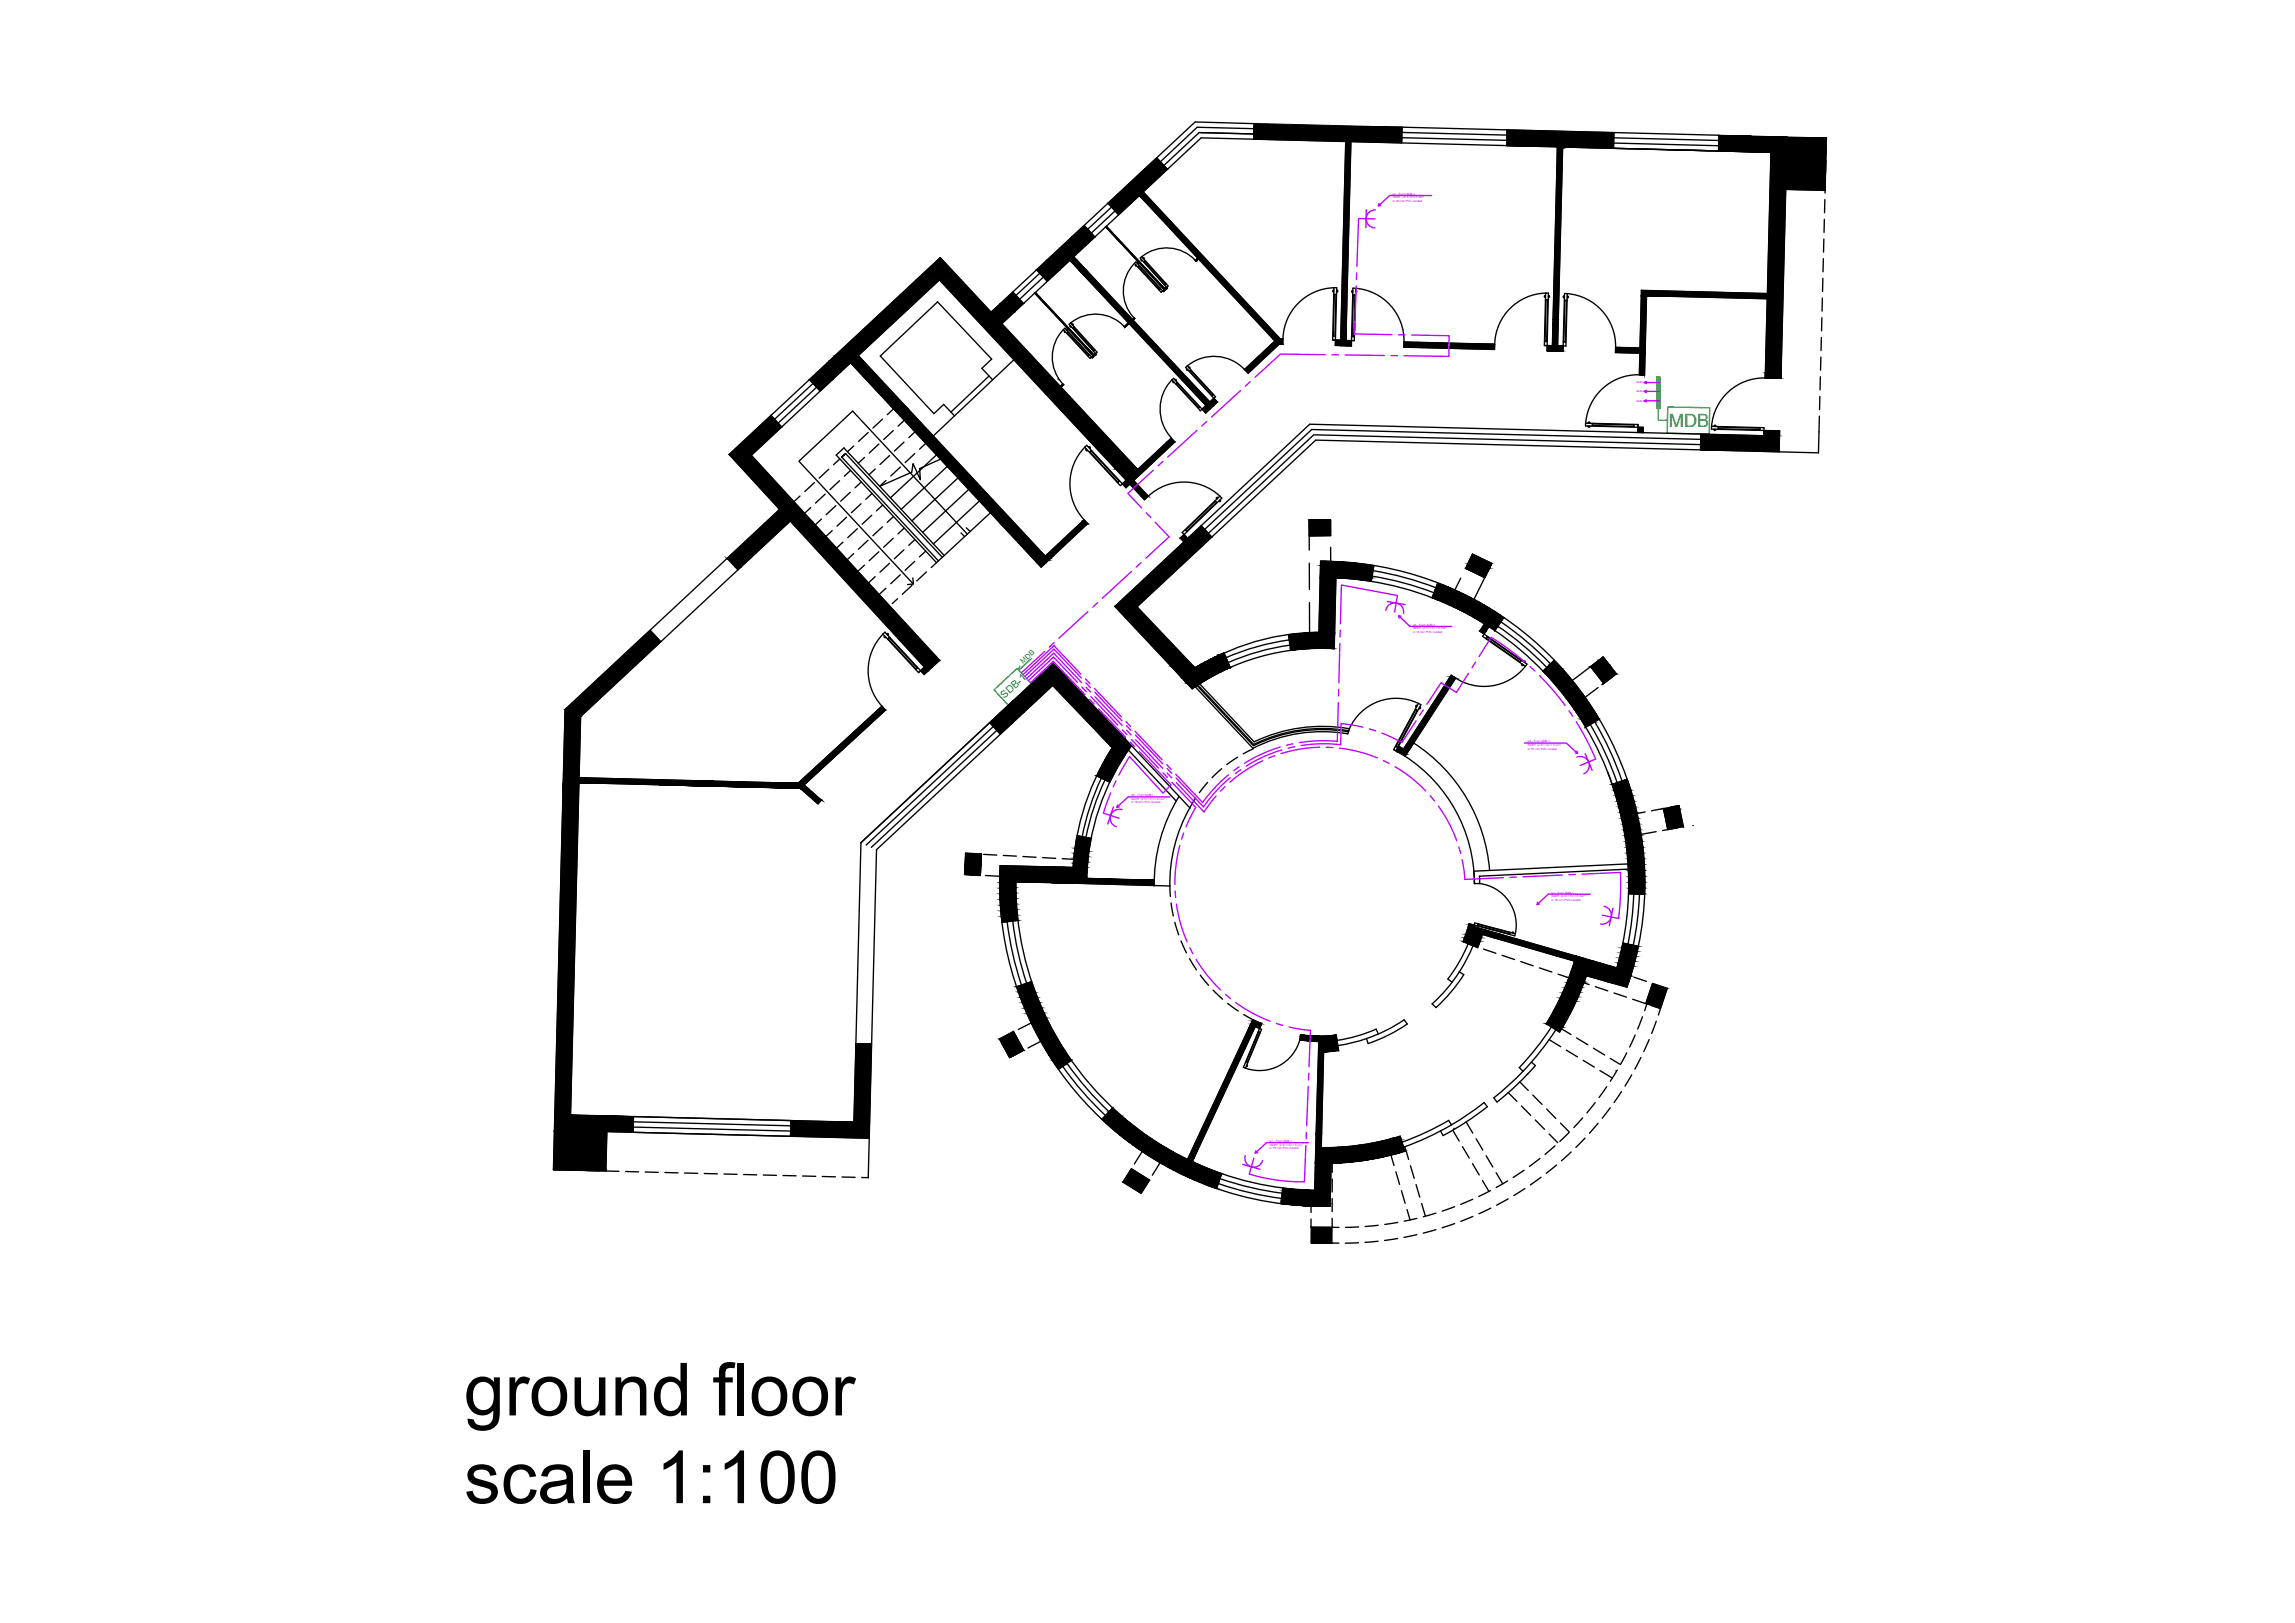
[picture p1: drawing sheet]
<svg xmlns="http://www.w3.org/2000/svg" width="420mm" height="297mm" viewBox="0 0 420 297" stroke-linecap="round" stroke-linejoin="round" font-family="sans-serif">
<defs><g id="words">
<g font-size="13.4">
<text x="84.9" y="259.1">ground floor</text>
<text x="85" y="275.1">scale 1:100</text>
</g>
<text font-size="3.4" fill="#00b82e" x="305.5" y="78.2">MDB</text>
<text font-size="1.9" fill="#00b82e" x="183.9" y="127.9" transform="rotate(-42 183.9 127.9)">SDB-1</text>
<text font-size="1.3" fill="#00b82e" x="187.3" y="121.5" transform="rotate(-42 187.3 121.5)">MDB</text>
<g font-size=".5" fill="#bf00ff">
<text x="255" y="35.7">p1 - From SDB-1</text>
<text x="255" y="36.3">N2XH (4+2.5)+2.5 mm</text>
<text x="255" y="37">in 20 mm PVC conduit</text>
<text x="299.6" y="70.2">SDB-1</text>
<text x="299.6" y="71.8">SDB-2</text>
<text x="299.6" y="73.5">SDB-3</text>
<text x="258.7" y="115.2">N2XH (2.5+1.5)+1.5 mm</text>
<text x="258.7" y="114.5">p4 - From SDB-1</text>
<text x="258.7" y="115.8">in 16 mm PVC conduit</text>
<text x="279.7" y="136.5">N2XH (2.5+1.5)+1.5 mm</text>
<text x="279.7" y="135.9">p3 - From SDB-1</text>
<text x="279.7" y="137.2">in 16 mm PVC conduit</text>
<text x="207.1" y="146.4">N2XH (2.5+1.5)+1.5 mm</text>
<text x="207.1" y="145.7">p5 - From SDB-1</text>
<text x="207.1" y="147">in 16 mm PVC conduit</text>
<text x="284.1" y="164.2">N2XH (2.5+1.5)+1.5 mm</text>
<text x="284.1" y="163.5">p1 - From SDB-1</text>
<text x="284.1" y="164.8">in 16 mm PVC conduit</text>
<text x="232.5" y="209.7">N2XH (2.5+1.5)+1.5 mm</text>
<text x="232.5" y="209">p1 - From SDB-1</text>
<text x="232.5" y="210.3">in 16 mm PVC conduit</text>
</g>
<g font-size=".4" fill="#bf00ff">
<text x="260.5" y="36.1">2</text>
<text x="264.7" y="114.9">2</text>
<text x="285.7" y="136.3">2</text>
<text x="213.1" y="146.1">2</text>
<text x="290" y="163.9">2</text>
<text x="238.5" y="209.4">2</text>
</g>
</g></defs>
<!-- layer: Distribution boards -->
<path d="M303.3 69h.6v5.8h-.6zM303.6 74.8v2.1h1.7M305.3 74.5l7.7 .1-.1 4.8-7.7-.1zM182 126.3l4.2-4 2.6 2.8-4.2 4zM188.9 120.5l-2.4 2.2 .2-.8" fill="none" stroke="#00b82e" stroke-width=".25"/>
<!-- layer: bo -->
<g fill="none" stroke="#000" stroke-width=".25">
<path d="M202.8 37.2l2 2.1M203.5 37.9l-4.4 4.1M204.1 38.6l-4.3 4.1M208.5 35.7l24.9 26.7M209.2 35l25.2 27M211.8 28.9l1.9 2.1M229.5 25.5l.1-2.9-10.8-.3-37.4 34.8M229.5 24.5l-10-.2-6.4 6M246.4 25.9l-1 37.4M247.3 25.9l-.9 37.4M256.6 26.2l.1-2.9 58 1.5-.1 2.8-9.6-.2M256.6 25.2l19.3 .5"/>
<path d="M275.9 23.8l-.1 2.9M285.1 26.9l-.9 36.4-1-.1M295.4 26.2l19.2 .5M295.5 24.3l-.1 2.8 9.6 .3M305 27.4l19.2 .5M315.9 25.7l-96.7-2.4-6.7 6.3M324.2 27.9l-104.3-2.7-36.5 34M324.2 27.9l-1 41.3M324.2 27.9l-38.1-1-.9 36.4M327.2 25.1l-1.1 44.1M334.1 36.5l-.1 2.4M334.2 32.9l-.1 2.4"/>
<path d="M334.3 29.3l-.1 2.4M334.3 28.1l.1-2.9-.3 9.7-7.2-.2M185.4 53.4l2 2.1M189.4 53.6l10.7 11.5M189.6 53.5l10.7 11.5M189.7 49.3l2 2.2M190.4 50l-4.4 4.1M191 50.7l-4.3 4.1M195.7 59.4l5 5.4-.7 .7-5-5.4-.3 .2M195.9 47.6l24.9 26.6-.7 .7M195.9 59.6l.2 .2h-.2zM196 59.1l-.3 .3"/>
<path d="M196 59.1l4.8 5.3-1.2 1.2-4.9-5.3a7.2 7.2 0 0 0 0 10.1l-.5 .5M196 59.1a7.2 7.2 0 0 1 10 .8l.7-.7M196.3 59.3h.2l-.1 .2zM196.4 60l.2-.2 3.8 4.3-.2 .2zM196.6 47l24.9 26.6M196.7 59.8l-.1 .1M198.5 41.3l2 2.1M202.4 41.5l10.7 11.5M202.6 41.4l10.7 11.5M206.6 59.1l-.8 .7M207.6 58.2l-.3 .2M207.7 48.2l4.9 5.3 .3-.3"/>
<path d="M207.7 48.2a7.2 7.2 0 0 0 0 10.1l-.3 .3M207.9 48.5l.2 .2h-.2zM208 47.9l-.3 .3M208 47.9l4.9 5.3M208.2 48.2h.2v.2zM208.4 48.8l.1-.1 3.9 4.2-.1 .1zM208.4 48.9h.1M208.9 47.5l.2 .2h-.2zM209 47l-.3 .2 5 5.5-.7 .7-.1-.2M209.3 47.2h.2v.2zM209.4 47.9l.2-.2 3.8 4.3-.1 .1zM209.7 47.7l-.1 .1"/>
<path d="M212.2 53h.1M212.5 52.8h-.1M213.2 52.1h.1M213.4 51.9h.1M219.7 46.8l-.9 .9M219.8 47l-.8 .8a7.2 7.2 0 0 0-10-.8l4.9 5.3-1 .9M244 53.1h.2v.4l-.2-.1zM244.2 54h.1M244.2 52.6l.5 .1-.2 9.6M244.3 53.9h.3l-.2 7.6h-.3zM244.6 54h.1M244.7 53.1l.2 .2-.2 .2z"/>
<path d="M247.6 53.2v.3l-.2-.1 .2-.2M247.7 54.1h.1M247.7 52.7l-.3 10.6-2.9-.1v-.9M247.7 52.7h.5M247.8 54h.3l-.2 7.6h-.3zM248.1 54.1h.1M248.2 52.8l-.3 9.6-3.9-.1M248.2 52.8a9.6 9.6 0 0 1 8.8 9.8M248.2 53.2l.2 .2-.2 .2zM282.8 54.1h.1v.3h-.1zM282.9 55h.1M283 53.6l-.3 9.6h.5"/>
<path d="M283 53.6l.5 .1-.3 9.5M283 53.6a9.6 9.6 0 0 0-9.4 9.4M283 54.9h.3l-.1 7.6h-.3zM283.3 55h.1M283.5 54.1l.2 .2-.2 .2zM286.2 54.2h.2v.3l-.2-.2zM286.4 55.1h.1M286.5 54.9l.3 .1-.2 7.6h-.3zM286.8 55.1h.1M286.9 53.7h-.5l-.3 10.6-2.9-.1v-1M286.9 53.7l-.2 9.6-4-.1M286.9 53.7a9.6 9.6 0 0 1 8.9 9.9"/>
<path d="M287 54.5l.1-.1-.1-.2-.1 .3M300.5 54.1l23 .6M301.5 53.2l-.4 15.4h-1M323.6 53.7l-23.1-.6-.4 15.5M333.5 58.1v2.4M333.6 54.5v2.4M333.7 50.9v2.4M333.8 47.3v2.4M333.9 43.7l-.1 2.4M334 40.1l-.1 2.4M141.1 76l2 2.1M148.2 69.5l1.9 2"/>
<path d="M148.8 70.2l-7 6.5M149.5 70.9l-7 6.5M155.7 66.4l34.9 37.4 8.5-8-.7-.7M157.1 65.1l34.9 37.4M158.9 79.2l-1.7 1.6M161.6 76.7l-1.8 1.6M163.5 78.8l-1.7 1.6M163.6 74.8l-1.1 1.1M165.6 76.9l-1.2 1.1M167.5 79l-1.1 1.1M181.1 68.8l-7 6.6M181.7 69.5l-1.9-2.1 1.7-1.7-9.9-10.5-10.4 10 9.8 10.5 1.8-1.7 1.9 2.1"/>
<path d="M185.6 65.8l-14.7 14M193.7 69.3l.2 .2M194.6 70.3l-.5 .4M194.9 60.6l.2 .2h-.2zM195.2 60.3h.2v.2zM195.4 60.9l.1-.1 3.9 4.2-.1 .2zM195.4 61v.1M199.2 65.1v.1M199.4 64.9v.1M200.2 64.2v.1M200.4 64v.1M214.6 69.5l.3-.3 5.2 5.7"/>
<path d="M214.6 69.5l5.2 5.7M214.6 69.5a7.7 7.7 0 0 0-.2 10.6M214.8 69.8l.2 .2h-.2zM215.1 69.5h.2v.2zM215.3 70.2l.2-.2 4.1 4.5-.2 .2zM215.3 70.2v.1M217.1 67.3l5.8 6.3-2.2 2-.6-.7M217.3 67.5v.2h.2l-.2-.2M217.4 67l-.3 .2M217.4 67l5.2 5.6M217.6 67.2h.2v.2zM217.8 67.9l.2-.1 4.1 4.5-.2 .1z"/>
<path d="M218.1 67.8h-.1M219.4 74.6l-.1 .1M219.6 74.4v.1M220.1 74.9l-.4 .3M222.1 72.2h.1M222.5 72.6l-2.4 2.3M234.9 62v1h-.7l-5.7 5.3a7.8 7.8 0 0 0-11.1-1.3M234.9 62h-1.1l-6 5.6M234.9 62a9.6 9.6 0 0 1 9.3-9.3l-.2 9.6h.5M244 61.4h.1M244.4 61.5h.1M244.5 62.3h.9"/>
<path d="M247.5 61.5h.1M247.9 61.5h.1M257 62.6l16.6 .4v1l-16.6-.5zM282.8 62.4h.1M283.2 62.4h.1M286.2 62.5h.1M286.6 62.5h.1M290.3 77.5v.5l9.6 .2M290.7 78h.4l-.2 .2zM290.7 77.4l.2-.2 .2 .2h-.4M291.5 77.6l7.7 .2-.1 .3-7.6-.2zM291.6 77.9v.1"/>
<path d="M291.6 77.5v.1M295.8 63.6l-.1 .9 5.5 .2M295.8 63.6l5.4 .1M299.1 78.1v.1M299.1 77.7v.1M299.9 78.2h.9v1M299.9 77.7l-.1 1.5 .1-1M300.1 68.6a9.6 9.6 0 0 0-9.8 8.9l9.6 .2v.5M311.4 79.5l-.1 2.8M313.3 78v.5l9.6 .3M313.3 78l9.6 .3v1.4M313.8 78.6h.3l-.2 .2z"/>
<path d="M313.8 77.9h.3v.1h-.3zM314.6 78.2l7.6 .2v.3l-7.7-.2zM314.7 78.5v.1M314.7 78.1v.1M322.1 78.7v.1M322.1 78.3v.1M322.9 79.7l-83.1-2.1-35.7 33.4 14.2 15.1a41.3 41.3 0 0 1 26-7.4l.3-13a56 56 0 0 1 52.3 44M322.9 79.7v-.9l2.9 .1-.1 3.8M323.2 69.2h2.9M323.2 69.2a9.6 9.6 0 0 0-9.8 8.8M323.2 68.2v1M326.1 68.3v.9"/>
<path d="M333.1 76.2l-.2 6.7-92-2.3-34.9 32.4M333.2 72.6l-.1 2.4M333.3 69l-.1 2.4M333.4 65.3l-.1 2.5M333.5 61.8l-.1 2.4M142.7 93.2l-39.3 36.7-2.1 84.2M143.4 93.9h.1M144.7 95.4l-38.4 35.7-1.8 73 51.8 1.3 1.3-51.2 35.2-32.8 14.4 15.1a43.1 43.1 0 0 0-8.2 24.3l12.3 .3M146.5 90.8l-1.2 1M148.4 92.9l-1.1 1.1M149.1 88.3l-1.8 1.7M150.4 95l-1.2 1.1"/>
<path d="M151.1 90.4l-1.8 1.7M151.7 85.9l-1.7 1.6M152.4 97.1l-1.2 1.1M153 92.5l-1.7 1.7M153.7 88l-1.8 1.6M153.8 84l-1.2 1.1M154.1 83.7l.7-.7-.7 .7M154.1 83.7l17.7 19M154.3 99.2l-1.1 1.1M154.8 83l17.7 19M155 94.7l-1.8 1.6M155.7 90.1l-1.8 1.6"/>
<path d="M155.7 86.1l-1.1 1.1M156.3 81.6l-1.1 1.1M157 96.8l-1.8 1.6M157.6 92.2l-1.7 1.6M157.7 88.2l-1.2 1.1M158.3 83.7l-1.2 1.1M158.9 98.9l-1.7 1.6M159.6 94.3l-1.8 1.6M159.6 90.3l-1.1 1.1M160.2 85.8l-1.1 1.1M160.9 81.3l-1.8 1.6M161.6 96.4l-1.8 1.7"/>
<path d="M161.6 92.4l-1.1 1.1M162.9 83.4l-1.8 1.6M163.5 98.5l-1.7 1.7M163.6 94.5l-1.2 1.1M164.8 85.5l-1.7 1.6M165.5 80.9l-1.8 1.7M165.5 96.6l-1.1 1.1M167.5 83l-1.8 1.7M167.5 98.7l-1.1 1.1M169.5 81.1l-1.2 1.1M171.5 83.3l-8.5 7.8M173.4 85.4l-8.4 7.8"/>
<path d="M174 83.2l-5.6 2.6 .1 2-1.3-2.9-.3 1.5-5.8 2.6 1.1-1.1M175.4 87.5l-8.5 7.8M175.9 97.5l.7 .7M176.9 96.6l.7 .7M177.1 97.8l-21-22.6-9.8 9.2 20.9 22.5M177.4 89.6l-8.5 7.8M179.3 91.7l-8.4 7.8M181.3 93.8l-10.8 10.1M198.5 95.1l-8.5 8M198.6 81.8l.4-.3 7.1 7.8 9-8.4-.7-.7-8.9 8.4M198.6 81.9l6.5 7 .4-.3M198.6 81.9a9.6 9.6 0 0 0-.2 13.2"/>
<path d="M198.9 82.2l.2 .3h-.3zM199.3 81.8h.2v.3zM199.5 82.7l.2-.2 5.2 5.6-.2 .2zM199.6 82.8h-.1M199.9 82.5h-.1M204.6 88.2v.1M204.9 88h.1M206.2 87.9l-.7 .7M207.5 87.9l2.7 2.9-.7 .7-37.5-40.3-34.5 32.1 34.6 37.6M209 86.6l-36.9-39.4-38.6 36 35.8 39M210.1 90.9a9.6 9.6 0 0 1 13.6 .3l-6.9 6.6M216.4 97.5l1 1"/>
<path d="M216.8 97.8l-.7 .7 .6 .7M217 96.9l.1 .1M217 97l5.5-5.3 .2 .2-5.5 5.3zM217.3 97.2l.1 .1M219.9 96.2l2 2.1M222.4 91.7v.1M222.7 92v.1M222.7 91.1h.3l-.3 .2zM223.1 91.8l.3-.3v.3zM223.3 90.8l-6.9 6.7M239.7 95.2l3.9-.1v2.9l-3.9 .1M239.7 95.2v2.9"/>
<path d="M239.7 95.2v5.5M243.6 95.1l-3.9 .1M243.6 95.2v2.6M243.6 98l-3.9 .1M311.3 81.4l-70.8-1.8-26 24.3M311.4 80.4l-71.3-1.8-26.2 24.5M156.3 101.3l-1.2 1.1M158.3 103.4l-1.2 1.1M160.2 105.5l-1.1 1.1M160.9 101l-1.8 1.6M161.6 116l.4-.3 6.5 7.1M161.9 116.4l.3 .3h-.3z"/>
<path d="M162.2 107.7l-1.2 1M162.6 116.9l.2-.2 5.2 5.6-.3 .2zM162.6 116.3v-.3h-.2l.2 .3M162.6 117h-.1M162.9 103.1l-1.8 1.6M162.9 116.7h-.1M164.3 109.6l-1 .9M164.8 105.2l-1.7 1.6M165.5 100.6l-1.8 1.7M167 107.1l-1.8 1.7M167.1 105.8l.1 1.1-1.1 .1M167.5 102.7l-1.8 1.7"/>
<path d="M169.5 100.9l-1.2 1M169.6 104.7l-1.8 1.6M172.9 101.7l-18.4-19.7-1.4 1.3 18.4 19.7M208.2 111.1l10.5 11.1M224.1 119.5l1.2 2.8M235.9 116.2l.4 2.8M236 117.1a44.9 44.9 0 0 0-11.6 3.3M236.2 118.1a42.3 42.3 0 0 0-11.4 3.2M239.7 103.1v4.8M239.7 110.3l.1 5.5M243.6 100.2v2.6M244.3 117.8h.1"/>
<path d="M251.2 105.4a57 57 0 0 1 11.3 3.1M251.4 104.4a58.1 58.1 0 0 1 11.5 3.2M251.5 103.5l-.5 2.9M263.2 106.7l-1 2.7M267.4 105.8l-1.1 2.2M269.6 101.4l3.5 1.7-1.3 2.6-3.5-1.7zM269.6 101.5l-1.1 2.2M271.4 116.4l7.9 5.5a9.6 9.6 0 0 1-13.1 2M271.8 114.2l-.9 1.3 8.6 6M272.1 116.8v.1M272.2 116.5l6.3 4.4-.2 .3-6.2-4.4zM272.3 116.5v.1"/>
<path d="M272.6 114.7l-1.2 1.8M273 103.3l-3.2 6.4M274.2 114.6a57 57 0 0 1 9 7.6M274.8 113.8a58.1 58.1 0 0 1 9.1 7.7M275.3 113l-1.7 2.5M161.5 129.3l.6 .7-14.9 13.6M167.7 122.4l-.1 .1M168 122.2h-.1M168.5 122.8l-.3 .3-6.5-7a9.6 9.6 0 0 0-.2 13.2l-15.4 14M169.2 122.1l-.7 .7M171.4 120.1l-3.2 3M172 120.9l-2.8 2.6-.7-.7"/>
<path d="M181.2 132.3l2 2.1M184 130.9l-25.4 23.8M184.7 131.6l-25.2 23.5M192.7 125.5l10.9 11.3a45.9 45.9 0 0 0-7.2 24.8M194.8 123.5l-34.3 32-1.5 60h-1.2M206 135l-.1 .2M206.6 137.2l8.7 9.4M207.3 136.6l10.6 11.3M216.4 124.1a42.8 42.8 0 0 1 25.1-8.4l.3-13a59.1 59.1 0 0 1 58.3 69.9 57.1 57.1 0 0 1-2.2 8.1M216.9 124.6h-.1M218.8 125.6l10.6 11.4a27.9 27.9 0 0 1 17.4-2.7M219 125.4l10.5 11.1a28.3 28.3 0 0 1 17.3-2.6"/>
<path d="M219.2 125.2l10.3 11M219.5 125l10.1 10.8M226.6 138.6l-2 1.3M229.5 137l-1.9 1M247 133.8a28.5 28.5 0 0 0-17.5 2.4M247 133.4l-.2 .9M247 133.4a28.8 28.8 0 0 0-17.4 2.4M255.1 137.2l2.1 1.2M255.5 136.5h.1M255.9 136.7h.1M257.2 138.4a27.9 27.9 0 0 1 12.7 23.3M258.8 136a30.8 30.8 0 0 1 13.9 23.3"/>
<path d="M259.1 129.9h.1M259.2 129.9l.3 .1-3.7 6.7-.2-.1zM259.2 129.2l.3-.1-.2 .3zM259.4 130.1h.1M259.7 128.7a9.4 9.4 0 0 0-12.7 4.7M259.7 128.7l.4 .3-4.5 8.4-.5-.2zM260 129.4v.2l-.2 .1zM266.2 123.9l-.5-.3-8.7 13.5-.9-.5M266.5 124.1l-9.3 14.3M278.2 121.1v.1M278.5 120.8l-.1 .1M278.6 121.5l.3 .2-.3 .1z"/>
<path d="M279.2 121.3v-.3h-.3l.3 .3M279.5 121.5l-.2 .5M284.6 120.8l-2.1 2M291.1 132.6a56.9 56.9 0 0 1 5 10.6M292 132.1a56.2 56.2 0 0 1 4.9 10.8M292.6 125.8l-2.4 1.8M292.8 131.6l-2.7 1.6M293.5 120.3l-5.7 4.2M293.6 125.1l-2.4-3.1 2.3-1.8 2.4 3.1-2.4 1.8M295.6 123.5l-2.3 1.8M176.8 156.1l2.9 .2-.2 3.9-2.9-.2zM176.8 156.2l-.2 3.9 2.9 .1 .2-3.9"/>
<path d="M176.8 156.2l2.1 .1M180.1 156.4l2.4 .1M183.7 156.6l2.4 .1M187.3 156.8l2.4 .1M190.9 157l2.4 .1M194.5 157.2l2.1 .1M196.4 158.8l-13.3-.4a59 59 0 0 0 60.4 62.3l.2-7.8M197.2 152.9l2.6 .5M200.6 141.9l2.6 1.3M201.6 142.4a45 45 0 0 0-3.5 10.7M202.3 142.7a44.1 44.1 0 0 0-3.5 10.6M215.9 145.7a30.3 30.3 0 0 0-4.6 16.5"/>
<path d="M218.9 146.1a28.4 28.4 0 0 0-4.6 18M221.1 143.2l-1.5 1.9M223.7 140.7l-1.8 1.6M294.3 141.3a56.2 56.2 0 0 1 1.7 35.8M297.9 142.6l-2.8 .9M298 143.1h.1M298.1 158.1l-28.3 1.3 .1 2.3M298.1 159.1l-27.2 1.3v1.3M298.3 144h.1M301.2 148.6l-1.5 .3M303.2 152.2l-2.8 .5M304.6 148l.7 3.8"/>
<path d="M304.7 147.9l-2.3 .5M307.1 151.5l-2.7 .5M307.4 147.4l.8 3.9-2.9 .5-.7-3.8M307.4 147.4l-2.8 .6M307.4 147.4l-1.5 .3M176.6 160l2.6 .2M180.4 160.2l2.6 .2M184.4 168.7a58.1 58.1 0 0 0 2.6 11.6M185.4 168.6a56.9 56.9 0 0 0 2.6 11.4M186.6 168.4l-3.2 .4M188.9 179.7l-2.8 .9M196.3 161.6l17.9 .6"/>
<path d="M196.3 161.6l-10.3-.2a56 56 0 0 0 36.7 53M198 160.7h.1M214.4 165.3l.4 2.3M215.1 168.8l.7 2.3M216.2 172.2l1 2.2M217.8 175.5l1.2 2M219.7 178.5l1.6 1.8M267.2 177.9l.8 .5a30 30 0 0 1-5.1 6l-.7-.7a27.9 27.9 0 0 0 5-5.8zM268.8 172.8l1.6 .5M268.8 172.7a27.9 27.9 0 0 1-3.7 6.5l.7 .6M269.5 170.5h.1M269.5 170.5l18.8 5.4"/>
<path d="M269.7 173.1l-1 2.1-1.5 2.7M269.9 169.3l-.9-.2-1.1 3.2 2.6 1.1 .9-2.4M269.9 169.3l.1-.4 7.4 2M269.9 169.3l7.4 2 .1-.4M269.9 169.3l-.1 .3 26.2 7.5M270.5 169.4v.1M270.5 169.1l6 1.6-.1 .2-5.9-1.5zM270.6 169.1v.1M270.9 161.7h-1M270.9 161.7a7.6 7.6 0 0 1 6.5 9.2M271.6 173.7l2.3 .8M275 174.8l2.3 .8"/>
<path d="M276.4 170.6v.1M276.9 170.6l.2 .2-.3-.1zM278.4 176l2.3 .8M281.8 177.1l2.3 .8M285.2 178.3l2.3 .8M288.5 175.3l2.7 .9M288.5 175a48.1 48.1 0 0 1-5.4 12.4l2.4 1.5a50.9 50.9 0 0 0 4.9-10.3M288.7 179.4l2.2 .8M290.4 178.6l7.5 2.1M292.3 176.6l2.3 .7M295.7 177.7l2.3 .8M297.1 172.6l2.8 .6"/>
<path d="M298.1 163.6l3 .1M299.1 163.6l-.3 4.6-.8 4.6M299.1 178.8l2.3 .8M300.1 163.6l-.3 4.7-.8 4.7M302.5 180l-1.2 3.7M302.6 180l2.7 .9M183 190.1l2.5-1.3 1.9 3.4-2.6 1.4zM185.4 189l-2.4 1.1M187.1 192.4l-2.3 1.2M188.8 187.2l-2.3 1.2M190.5 190.6l-2.3 1.2M194.6 195.2a58.1 58.1 0 0 0 7.8 9"/>
<path d="M195.3 194.6a56.9 56.9 0 0 0 7.7 8.9M196.3 194l-2.5 1.7M222.1 181.2l1.7 1.7M224.7 183.6l2 1.4M227.7 185.7l1.7 .9-12 25.6M228.1 194.5l2.3-5.7 .3 .1-2.4 5.7M228.3 194.9l.1 .2-.2 .1zM228.9 187.5l2.1 .9-3 7.1a7.7 7.7 0 0 0 10-5.3M229.4 186.6l1.6 .8M229.8 187.9l-11.5 24.7M230.3 188.8l.1 .1M230.6 189h.1"/>
<path d="M231 187.4l-3.4 7.9 .4 .2M238.1 189.4l-.1 .9 4.4 .3M238.1 189.4l4.3 .3M241.4 190.6l-.7 27.3a56.1 56.1 0 0 1-22.4-5.3M242.3 192.5l2.8-.2-.5-2.9-2.2 .3-.5 20.4M250.2 190.1a26.9 26.9 0 0 0 6.8-3.5l.6 .8a28.9 28.9 0 0 1-7.1 3.6zM250.2 190.1l-3 .8-2.3 .5M252.3 189.2l-.4-.9a27.9 27.9 0 0 1-7.1 2.1M276.1 200l1.6 1.6M278.2 195.4l.6 .7M278.2 198l1.6 1.6M279.7 196.6h-.1"/>
<path d="M280.4 194.4l.7 .6M281.1 195a52.4 52.4 0 0 1-7 6.7l-.6-.8 2.4-2 2.9-2.8M283.6 190.3l2.1 1.3M284 188a51.4 51.4 0 0 1-5.9 7.4M284.8 188.5a52.4 52.4 0 0 1-6 7.6M285.9 188.3l1.7 1M286.7 192.2l2.1 1.2M288.6 190l2.1 1.2M289.8 194.1l2.1 1.2M291.7 191.8l2.1 1.3M292.1 180.6l2.3 .7M292.9 195.9l2.1 1.3"/>
<path d="M294.1 198.9l-1.3 2M294.8 193.7l1.7 1.1M295.5 181.7l2.3 .8M296.1 195.9l-1.3 2M296.8 199.8l-1.3 2M297.8 192.7l-1.1 2.1M298.7 196.7l-1.2 2.1M298.9 182.9l2.3 .7M299.4 189.4l-1 2.2M300.4 193.5l-1.1 2.2M300.7 186.1l-.9 2.2M301.5 183.8l-.4 1.2"/>
<path d="M301.9 190.3l-1 2.1M303.2 186.9l-.8 2.2M304 184.6l-.4 1.2M305.2 180.9l-1.2 3.7-1.7-.6M101.3 214.1h1.2M101.5 206.9l57.6 1.4M103.7 214.1l2.4 .1M107.3 214.2l2.4 .1M110.9 214.3l2.4 .1M111.1 207.1l-.2 7.2-9.6-.2M114.5 214.4l2.4 .1M115.9 206.3l28.9 .7"/>
<path d="M116 205.3l28.8 .7M116 204.4l28.8 .7-.1 2.9-28.8-.8zM118.1 214.5l2.4 .1M121.7 214.6l2.4 .1M125.3 214.7h2.4M128.9 214.8h2.4M132.5 214.9h2.4M136.1 215h2.4M139.7 215l2.4 .1M143.3 215.1l2.4 .1M146.9 215.2l2.4 .1M150.5 215.3l2.4 .1"/>
<path d="M154.1 215.4l2.5 .1M203.8 202.7l-2.1 2.2M207.1 213.9l3.4 2.1-1.6 2.4-3.3-2zM207.4 209.6h.1M209.1 210.7l-1.4 2.3M210.3 216.1l-1.4 2.3M212.4 212.8l-1.4 2.3M222 216.3h.1M223 216.6a57 57 0 0 0 11.6 2.7M223.4 215.7a57.1 57.1 0 0 0 11.3 2.7M223.7 214.8l-1 2.7M234.9 217.4l-.4 2.9"/>
<path d="M240.9 210a48.2 48.2 0 0 0 15.4-2.1l.9 2.8a50.9 50.9 0 0 1-13.5 2.2M243.9 219.4v2.4M243.9 212.9v1.7M243.9 215.8v2.4M254.6 211.4l.6 1.9M255.6 214.5l.6 2.3M256.6 217.9l.7 2.3M257.2 209.9l.7 2.3M258.2 213.4l.7 2.3M259.2 216.8l.7 2.3M265.2 205.1l.5 .8M265.3 205a51.4 51.4 0 0 1-8.7 4.1"/>
<path d="M265.7 205.9l3.4-2.2 2.6-1.9 .6 .8a52.4 52.4 0 0 1-8.1 5.2l-.5-.8M265.7 205.9a52.4 52.4 0 0 1-8.7 4.1M266 206.8l1.1 2M266.2 206.5h-.1M267.7 209.9l1.3 2M268.4 205.3l1.2 2.1M269.6 213l1.2 2M269.6 219.5l-2.2 .9M270.2 208.4l1.3 2.1M271.4 216.1l1.2 2M272.1 211.5l1.2 2.1M272.9 217.9l-2.2 1.1"/>
<path d="M273.9 214.6l1.2 2.1M276 216.1l-2.1 1.2M276.1 219.4l-2.1 1.2M278.5 202.4l1.7 1.7M279 214.2l-2 1.3M279.2 217.5l-2.1 1.3M280.6 200.4l1.7 1.7M281.1 205l1.7 1.7M281.9 212l-1.9 1.5M282.1 215.5l-1.9 1.4M283.2 203l1.6 1.7M283.6 207.5l1.6 1.6"/>
<path d="M284.7 209.7l-1.8 1.6M285 213.2l-1.9 1.5M285.7 205.5l1.5 1.6M287.3 207.2l-1.7 1.7M287.6 210.8l-1.7 1.6M289.7 204.6l-1.6 1.8M290.2 208.3l-1.7 1.7M292 201.8l-1.5 1.9M292.6 205.6l-1.6 1.8M294.8 202.8l-1.5 1.9M240 223.1v1.5M240 220.4v1.5"/>
<path d="M243.9 227.5h1.2M243.9 223v1.6h1.2M248.7 227.4l-2.4 .1M248.7 224.6h-2.4M252.3 227.2l-2.4 .2M252.3 224.2l-2.4 .3M255.9 226.7l-2.4 .3M255.9 223.7l-2.4 .4M257.6 221.4l.6 1.9M259.4 226l-2.4 .5M259.4 223l-2.3 .5M260.3 220.3l.7 2.3"/>
<path d="M262.9 225.1l-2.3 .6M262.9 222l-2.3 .7M266.3 220.9l-2.3 .8M266.3 223.9l-2.3 .8M269.7 222.6l-2.3 .9M272.9 221.1l-2.1 1"/>
</g>
<g fill="#000" stroke="#000" stroke-width=".18">
<path d="M208.6 35.8l.7-.7 .6 .7zM209.5 31h4.2l-6.6 6.2zM209.5 31l2.3-2.1 1.9 2.1zM229.6 23.3h27.1l-.1 2.2zM229.6 22.6l27.1 .7h-27.1zM246.4 25.9h.9zM275.9 23.8l19.6 .5h-19.6zM285.1 27.1h1l-.8 31.4zM285.1 26.9h1zM285.1 26.9h10.3zM314.6 27.6h3.1zM314.7 24.8l5.9 .1h-5.9z"/>
<path d="M320.4 25.1l.2-.2 6.6 .2zM327.2 25.2h7.2l-.3 9.5zM327.2 25.1l7.2 .1h-7.2zM167.8 51.2l4.3-4 3.8 4zM183.2 55.5h4.2l-1.7 1.6zM183.2 55.5l2.2-2.1 2 2.1zM189.4 53.6l.2-.1 .1 .1zM189.8 49.4h4.2l-2.3 2.1zM195.9 47.6l.7-.6 .6 .6zM196.2 43.4l2.3-2.1 2 2.1zM202.4 41.5l.2-.1 .1 .1zM206.4 59.2h.3l-.6 .6z"/>
<path d="M206.4 59.2l.2-.1 .1 .1zM207.4 58.3h.3l-.1 .1zM207.4 58.3l.2-.1 .1 .1zM213 52.9h.3l-.2 .1zM213.1 53h.3l-.3 .2zM213.4 52.7l.2-.1 .1 .1zM218.8 47.7l.2 .1zM218.8 47.7h.3l-.1 .1zM219.1 47.4l.2-.2 .1 .2zM284.3 59.4h1l-.1 3.9zM300.5 53.1l1 .1zM301.4 54.1h22.2z"/>
<path d="M301.5 53.2l22.1 .5h-22.1zM138.9 78.1l2.3-2.1 1.9 2.1zM149.6 68.2h4.2l-1.4 1.3zM151.5 66.4l.3-.3 .3 .3zM152.1 66.4h3.6l-1.9 1.8zM156.1 66.1l1-1 1 1zM194.4 70.4h.3l-.3 .3zM194.4 70.4l.2-.1 .1 .1zM200 65h.3l-.2 .1zM200.3 65h.2l-.4 .4zM200.4 64.8l.2-.1 .1 .1zM220.8 74.2h1.4l-.7 .7z"/>
<path d="M227.8 67.6h1.4zM233 62h.8zM233.8 62h1.1zM233.8 62h.6zM234.2 63h.7zM244.5 62.3h.9zM244.5 62.3h.9v.9zM245.4 62.3h1v1zM246.4 62.3h1zM246.4 62.3h1v1zM257 63h16.6v.5zM257 62.6l16.6 .4h-16.6z"/>
<path d="M283.2 63.2l1 .1zM283.2 63.3h3l-.1 .9zM295.8 63.7h4.4v.8zM295.8 63.6l4.4 .1h-4.4zM299.9 78.2h.9zM299.9 78.2h.9v1zM300.2 64.7h1l-.1 3.9zM311.4 79.7h14.4l-.1 2.6zM311.4 79.5l11.5 .2h-11.5zM322.9 78.8l2.9 .1zM323.2 68.3h2.9v.9zM140.7 95.1l2-1.9 1.8 1.9z"/>
<path d="M145.1 95.8h3.9l22.4 24.3zM198.2 95.4l.3-.3 .2 .3zM204.4 85.9h3.9l-.8 .7zM205.5 88.6h1.3zM205.5 88.6l.7-.7 .6 .7zM206.2 87.9l.7 .7zM206.2 87.9h1.4l-.7 .7zM206.8 88.6h1.4l2 2.2zM206.8 88.6l.7-.7 .7 .7zM207.5 86.6l.8-.7 .6 .7zM213.7 80.9h1.4l-5.4 5zM213.7 80.9l.7-.7 .7 .7z"/>
<path d="M216.1 98.5h1.3zM216.1 98.5l.7-.7 .6 .7zM217.7 98.3h4.2l-13.7 12.7zM217.7 98.3l2.2-2.1 2 2.1zM239.7 95.2h3.9v2.8zM239.7 95.2l3.9-.1zM116.8 117.4l2.2-2.1 2 2.1zM133.1 102.2h4.2l-1.7 1.6zM189.4 102.5h1.2l-.6 .6zM190.6 102.5h1.4l-.6 .6zM190.9 102.2l.5-.4 .4 .4zM191.4 101.8h1.4l-.5 .4z"/>
<path d="M206 113l2.2-1.9 1.8 1.9zM223.2 119.9l.9-.4 .1 .4zM236.3 118.8h1.8zM241.8 102.7h1.1zM243.4 118.7h.9zM248.9 106.1h2.2v.1zM263.2 106.7l1 .4h-1.1zM268.8 103.1h4.3l-.4 .9zM269.6 101.4l3.5 1.7h-4.3zM271.4 114.7h1.2l-.5 .8zM271.8 114.2l.8 .5h-1.2zM271.9 114.2h2.6l-.4 .6z"/>
<path d="M160.8 129.9l.7-.6 .5 .6zM160.7 130l.8-.7 .6 .7zM169.2 122.1h1.5l-.7 .7zM170.6 120.9l.8-.8 .6 .8zM183.2 130.4h4.2l-2 1.9zM190.6 123.5l2.2-2.1 2 2.1zM192.7 125.5l2.1-2 1.9 2zM201.5 134.6l1.8 1.9zM201.5 134.6h3.8l-2 1.9zM203.3 136.5l2-1.9 1.8 1.9zM216.3 124h.4zM217.3 125.1h2.4l-.7 .5z"/>
<path d="M218.3 122.2h.4l-.5 .4zM218.3 122.2l.2-.2 .2 .2zM256 136.6l.5 .2h-.6zM256.1 137.7h1.6l-.2 .4zM265.7 123.6l.5 .3h-.7zM283.8 121.6l.8-.8 .7 .8zM289.4 131.6h3.4l-1 .6zM292.2 123.3h3.7l-1.9 1.5zM292.8 120.8l.7-.5 .5 .5zM106 142.3l24.7 .6h-24.7zM106 142.3l37.7 1h-37.7zM146.5 144.3h1.5l2.4 2.1z"/>
<path d="M176.7 158.3h2.9l-1.8 1.7zM176.8 156.2l2.9 .1h-2.9zM177.8 160l1.8-1.7-.1 1.7zM183.1 158.4l11.8 .3h-11.8zM197.2 152.9l2.6 .5h-2.7zM200.8 142h2.9l-.1 .4zM295.1 143.5l2.8-.9 .3 .9zM304.6 148h2.9l.7 3.3zM306.3 147.6l1.1-.2v.2zM177.8 160h1.7zM183.3 167.8h3l.1 .7zM186.1 180.6l2.8-.9 .3 .9z"/>
<path d="M196.3 161.6h15v.5zM267.9 172.3h3l-.1 .5zM269 169.1l.9 .2h-1zM273.5 171.6h3.4l11.6 3.4zM287.2 179l.8 .2h-.9zM288.5 175.3h.2zM288.5 175h.1zM289.3 179.7h.7v.1zM294.3 179.7h3.9l-.1 .2zM296.7 178h2l-.1 .6zM297.1 172.6l2.8 .6h-2.9zM298.2 162.6h2.9v1z"/>
<path d="M302.5 180l2.7 .9h-3zM156.7 191h2.9zM183 190.2h3.3l1.1 2zM183 190.2l2.6-1.3 .7 1.3zM192.7 194.1h3.4l-1.1 .7zM229 187.5l.4 .2h-.5zM229.4 186.6l.5 .3h-.7zM229.8 187.9h.9v.1zM238.1 189.4h.3zM241.4 190.6h.2zM241.7 190.6h.7zM242.3 192.4h1.4z"/>
<path d="M244.2 189.5h.4zM283.1 187.4h3.3l-.4 .6zM302.2 180.9h3l-.9 2.8zM101.5 207.1h9.6l-.2 7zM101.5 206.9l9.6 .2h-9.6zM101.6 204.4h14.4l-.1 2.5zM144.8 205.4h14.4l-.1 2.6zM144.8 205.1l11.5 .3h-11.5zM203.7 202.8l.7 .6h-1.3zM205.9 216h4.5l-.2 .4zM207.1 213.9l3.3 2.1h-4.5zM211.4 212.2h6z"/>
<path d="M222.4 217.4h.4l-.1 .1zM234.9 217.4l.8 .1h-.9zM240.9 210l.9 .1zM255.4 208.2l.9-.3 .1 .3zM240 224.6h3.9zM240 224.6h3.9v2.9zM240.5 220.8h3z"/>
<path d="M202.8 37.2h4.3l2.4-6.2zM202.8 37.2h4.3l-2.3 2.1z"/>
<path d="M208.6 35.8l25.7 26.2-24.4-26.2zM208.6 35.8l25.7 26.2h-1.3z"/>
<path d="M229.6 23.3l-.1 2.2h27.1zM229.5 25.5h27.1v.7z"/>
<path d="M246.4 25.9v36.4l.9-36.4zM246.4 25.9v36.4h-1z"/>
<path d="M285.1 27.1l-.8 31.4h1zM284.3 58.5h1l-1 .9zM284.3 59.4h1v-.9z"/>
<path d="M285.1 26.9h10.3zM286.1 26.9h9.3v.2z"/>
<path d="M285.1 26.9l1 .2v-.2zM285.1 26.9l1 .2h-1z"/>
<path d="M275.8 26.7l19.6 .2v-.2zM275.8 26.7l19.6 .2h-10.3z"/>
<path d="M275.9 24.3l19.5 2.4 .1-2.4zM275.9 24.3l19.5 2.4h-19.6z"/>
<path d="M314.7 24.9l3 2.7 2.9-2.7zM314.7 24.9l3 2.7h-3.1z"/>
<path d="M317.6 27.7l9.5 .2v-.2zM317.6 27.7l9.5 .2z"/>
<path d="M324.2 27.9l1.9 40.4 1-40.4zM324.2 27.9l1.9 40.4h-2.9z"/>
<path d="M317.7 27.6h9.4zM317.7 27.6l9.4 .1h-9.5z"/>
<path d="M327.2 25.2l-.3 9.5h7.2zM326.9 34.7h7.2v.2z"/>
<path d="M320.4 25.1l6.7 2.5 .1-2.5zM317.7 27.6l2.7-2.5 6.7 2.5z"/>
<path d="M167.8 51.2l-10.7 13.9 14.9-13.9zM152.9 65.1l14.9-13.9-10.7 13.9z"/>
<path d="M172 51.2l16.8 13.9-12.9-13.9zM172 51.2l16.8 13.9h-3.9z"/>
<path d="M181.4 57.1h4.3l-2.5-1.6zM181.4 57.1h4.3l-2.3 2.1z"/>
<path d="M189.4 53.6l10.7 11.2-10.4-11.2zM189.4 53.6l10.7 11.2h-.2z"/>
<path d="M191.6 47.6l2.4 1.8 1.9-1.8zM189.8 49.4l1.8-1.8 2.4 1.8z"/>
<path d="M192.3 47l3.6 .6 .7-.6zM191.6 47.6l.7-.6 3.6 .6z"/>
<path d="M195.9 47.6l2.9 1.8-1.6-1.8zM195.9 47.6l2.9 1.8h-1.3z"/>
<path d="M197.5 49.4l24 24.2-22.7-24.2zM197.5 49.4l24 24.2h-1.3zM220.2 73.6l.6 .6 .7-.6z"/>
<path d="M196.2 43.4l.4 3.6 3.9-3.6zM192.3 47l3.9-3.6 .4 3.6z"/>
<path d="M202.4 41.5l10.7 11.2-10.4-11.2zM202.4 41.5l10.7 11.2h-.2z"/>
<path d="M205.8 59.8h.3l.3-.6zM205.8 59.8h.3l-.1 .1z"/>
<path d="M207.3 58.4h.3l-.2-.1zM207.3 58.4h.3l-.2 .2z"/>
<path d="M212.9 53.2h.2v-.2zM212.9 53.2h.2l-.1 .2z"/>
<path d="M212.9 52.7l.4 .2zM212.9 52.7l.4 .2z"/>
<path d="M213.3 52.9l.1 .1 .1-.1zM213.1 53l.2-.1 .1 .1z"/>
<path d="M213.4 52.7l.1 .2 .2-.2zM213.3 52.9l.1-.2 .1 .2z"/>
<path d="M219.1 47.4v.3l.3-.3zM218.8 47.7l.3-.3v.3z"/>
<path d="M284.3 59.4l-.1 3.9h1zM284.2 63.3h1z"/>
<path d="M300.5 54.1h.9zM300.5 54.1h.9z"/>
<path d="M301.4 54.1h22.2zM301.4 54.1h22.2l-.1 .6z"/>
<path d="M300.5 54.1l.7 9.6 .2-9.6zM300.5 54.1l.7 9.6h-1zM300.2 63.7h1zM300.2 63.7h1z"/>
<path d="M300.5 53.2l.9 .9 .1-.9zM300.5 53.2l.9 .9h-.9z"/>
<path d="M301.5 53.7l22.1 .4v-.4zM301.5 53.7l22.1 .4h-22.2z"/>
<path d="M138.9 78.1l-1.2 5.1 5.4-5.1zM133.5 83.2l5.4-5.1-1.2 5.1z"/>
<path d="M148.2 69.5h4.2l-2.8-1.3zM148.2 69.5h4.2l-2.2 2.1z"/>
<path d="M151.5 66.4l2.3 1.8-1.7-1.8zM149.6 68.2l1.9-1.8 2.3 1.8z"/>
<path d="M151.8 66.1l3.9 .3 .4-.3zM151.8 66.1l3.9 .3h-3.6z"/>
<path d="M152.9 65.1l3.2 1 1-1zM151.8 66.1l1.1-1 3.2 1z"/>
<path d="M156.1 66.1l2.3 .3-.3-.3zM155.7 66.4l.4-.3 2.3 .3z"/>
<path d="M155.7 66.4l10.5 8.4-7.8-8.4zM155.7 66.4l10.5 8.4h-2.6z"/>
<path d="M163.6 74.8l22.2 21-19.6-21zM163.6 74.8l22.2 21h-2.6z"/>
<path d="M184.9 65.1l23.4 20.8-19.5-20.8zM184.9 65.1l23.4 20.8h-3.9z"/>
<path d="M194.1 70.7h.3v-.3zM194.1 70.7h.3l-.2 .2z"/>
<path d="M199.9 64.8l.4 .2zM199.9 64.8l.4 .2z"/>
<path d="M199.9 65.4h.2l.2-.4zM199.9 65.4h.2l-.1 .1z"/>
<path d="M200.4 64.8l.1 .2 .2-.2zM200.3 65l.1-.2 .1 .2z"/>
<path d="M220.2 73.6h1.3zM220.2 73.6h1.3z"/>
<path d="M220.1 74.9h1.4l-.7-.7zM220.1 74.9h1.4l-.8 .7z"/>
<path d="M222.2 72.9l.7 .7zM221.5 73.6l.7-.7 .7 .7z"/>
<path d="M221.5 73.6l.7 .6 .7-.6zM220.8 74.2l.7-.6 .7 .6z"/>
<path d="M227.8 67.6l1.4 .1zM227.9 67.7h1.3l-.7 .6z"/>
<path d="M233 62h.8zM233 62h.8l-.4 .4z"/>
<path d="M232.8 63l-3.6 4.6 5-4.6zM227.8 67.6l5-4.6-3.6 4.6z"/>
<path d="M232.8 63h1.4zM232.8 63h1.4z"/>
<path d="M233.8 62l1.1 1v-1zM232.8 63l1-1 1.1 1z"/>
<path d="M244.5 62.3v.9h.9zM244.5 63.2l.9 .1z"/>
<path d="M244.5 62.3h.9zM244.5 62.3h.9z"/>
<path d="M245.4 62.3v1h1zM245.4 63.3h1z"/>
<path d="M245.4 62.3h1zM245.4 62.3h1z"/>
<path d="M246.4 62.3v1h1zM246.4 63.3h1z"/>
<path d="M245.4 62.3h1zM245.4 62.3h1zM245.4 62.3h1zM245.4 62.3h1z"/>
<path d="M257 63v.5h16.6zM257 63.5h16.6v.5z"/>
<path d="M283.2 63.3v.9h2.9zM283.2 64.2h2.9z"/>
<path d="M283.2 63.3h3zM283.2 63.3h3z"/>
<path d="M295.8 63.7l-.1 .8h4.5zM295.7 64.5h4.5v.1z"/>
<path d="M299.9 78.2l-.1 1h1zM299.8 79.2h1z"/>
<path d="M300.2 64.7l-.1 3.9h1zM300.1 68.6h1z"/>
<path d="M295.8 63.7h4.4zM295.8 63.7h4.4z"/>
<path d="M300.2 63.7l1 .9v-.9zM300.2 63.7l1 .9h-1zM300.2 64.6l1 .1zM300.2 64.6l1 .1z"/>
<path d="M311.4 79.7l-.1 2.6h14.4zM311.3 82.3h14.4v.4z"/>
<path d="M323.2 68.3v.9h2.9zM323.2 69.2h2.9z"/>
<path d="M322.9 78.9l2.9 .8v-.8zM322.9 78.9l2.9 .8h-2.9z"/>
<path d="M133.6 83.3l13 9.9-9.1-9.9zM133.6 83.3l13 9.9h-3.9z"/>
<path d="M133.5 83.2l4 .1 .2-.1zM133.5 83.2l4 .1h-3.9z"/>
<path d="M139.9 95.8l-2.6 6.4 6.9-6.4zM133.1 102.2l6.8-6.4-2.6 6.4z"/>
<path d="M140.7 95.1l4 .3-.2-.3zM140.5 95.4l.2-.3 4 .3z"/>
<path d="M140.5 95.4l3.7 .4 .5-.4zM139.9 95.8l.6-.4 3.7 .4z"/>
<path d="M145.1 95.8l22.4 24.3h3.9zM167.5 120.1h3.9l-2.2 2z"/>
<path d="M142.7 93.2l5.9 2.2-2-2.2zM142.7 93.2l5.9 2.2h-3.9z"/>
<path d="M144.7 95.4l4.3 .4-.4-.4zM144.7 95.4l4.3 .4h-3.9z"/>
<path d="M183.2 95.8l8.2 6-5.6-6zM183.2 95.8l8.2 6h-2.7z"/>
<path d="M198.2 95.4l.9 .4-.4-.4zM197.7 95.8l.5-.4 .9 .4z"/>
<path d="M197.7 95.8l-4.9 6 6.3-6zM191.4 101.8l6.3-6-4.9 6z"/>
<path d="M204.4 85.9l.6 .7h2.5zM205 86.6h2.5l-1.3 1.3z"/>
<path d="M205.5 88.6h1.3zM205.5 88.6h1.3l-.7 .7z"/>
<path d="M206.8 88.6l2.1 2.2h1.3zM208.9 90.8h1.3l-.7 .7z"/>
<path d="M207.5 86.6l.1 1.3 1.3-1.3zM206.2 87.9l1.3-1.3 .1 1.3z"/>
<path d="M208.3 85.9h1.4l4-5zM208.3 85.9h1.4l-.8 .7z"/>
<path d="M216.1 98.5h1.3zM216.1 98.5h1.3l-.7 .7z"/>
<path d="M204.1 111h4.1l9.5-12.7zM204.1 111h4.1l-2.2 2z"/>
<path d="M239.7 95.2v2.8h3.9zM239.7 98h3.9z"/>
<path d="M116.8 117.4l-9.1 12.5 13.3-12.5zM103.4 129.9l13.4-12.5-9.1 12.5z"/>
<path d="M133.1 102.2l1.5 1.6h1zM134.6 103.8h1l-.5 .5z"/>
<path d="M190 103.1h1.4l-.8-.6zM190 103.1h1.4l-.8 .7z"/>
<path d="M189.1 102.2l1.5 .3 .3-.3zM189.1 102.2l1.5 .3h-1.2z"/>
<path d="M191.4 101.8l.4 .4h.5zM191.8 102.2h.5l-.3 .3z"/>
<path d="M188.7 101.8l2.2 .4 .5-.4zM188.7 101.8l2.2 .4h-1.8z"/>
<path d="M190.9 102.2l1.1 .3-.2-.3zM190.6 102.5l.3-.3 1.1 .3z"/>
<path d="M206 113l12.5 9-8.5-9zM206 113l12.5 9h-4z"/>
<path d="M223.2 119.9l1.2 .3-.2-.3zM222.4 120.2l.8-.3 1.2 .3z"/>
<path d="M223.2 119.9l1.2 .3-.2-.3zM222.4 120.2l.8-.3 1.2 .3z"/>
<path d="M236.3 118.8l.9 .1zM236.3 118.9h.9l-.9 .1z"/>
<path d="M236.2 118.8h2.7zM236.2 118.8h1.9z"/>
<path d="M236.2 118.7h3.6zM236.2 118.7l2.7 .1z"/>
<path d="M236.2 118.7h4.5zM236.2 118.7h3.6z"/>
<path d="M236.2 118.7h5.4zM236.2 118.7h4.5z"/>
<path d="M241.8 102.7l2.1 .1zM241.8 102.7l2.1 .1z"/>
<path d="M243.4 118.7h.9zM243.9 118.7h.4z"/>
<path d="M241.8 102.8h3.2zM241.8 102.8h3.2z"/>
<path d="M241.6 118.7h2.7zM241.6 118.7h2.7z"/>
<path d="M242.5 118.7h1.8zM242.5 118.7h1.8z"/>
<path d="M236.8 116l7.5 .2v-.2zM235.9 116.2l.9-.2 7.5 .2z"/>
<path d="M235.9 116.2l8.4 2.5v-2.5zM235.9 116.2l8.4 2.5h-8.1z"/>
<path d="M239.6 115.8l4.7 .1zM238.7 115.9h5.6z"/>
<path d="M238.7 115.9h5.6zM237.7 115.9h6.6z"/>
<path d="M237.7 115.9l6.6 .1v-.1zM236.8 116l.9-.1 6.6 .1z"/>
<path d="M241.5 115.7l2.8 .1zM240.5 115.8h3.8z"/>
<path d="M240.5 115.8h3.8zM239.6 115.8h4.7z"/>
<path d="M241.7 105.7l2.9 .1zM241.7 105.7l2.9 .1z"/>
<path d="M241.7 105.8l2.6 9.9 .3-9.9zM241.7 105.8l2.6 9.9h-2.8z"/>
<path d="M241.8 102.8l4.3 .1zM241.8 102.8l4.3 .1z"/>
<path d="M241.8 102.9l5.4 .1zM241.8 102.9l5.4 .1z"/>
<path d="M241.8 103l6.5 .1zM241.8 103l6.5 .1h-6.5z"/>
<path d="M241.8 103.1l7.6 .1-1.1-.1zM241.8 103.1l7.6 .1h-7.6z"/>
<path d="M248.9 106.1l2.2 .1zM250 106.2h1.1l-.1 .2z"/>
<path d="M241.8 103.2l8.6 .1-1-.1zM241.8 103.2l8.6 .1h-8.6z"/>
<path d="M241.8 103.3l9.7 .2-1.1-.2zM241.8 103.3l9.7 .2h-9.8z"/>
<path d="M247.8 106l3.3 .1v-.1zM247.8 106l3.3 .1z"/>
<path d="M246.7 105.9l4.4 .1v-.1zM246.7 105.9l4.4 .1z"/>
<path d="M245.7 105.8h5.4zM245.7 105.8l5.4 .1z"/>
<path d="M244.6 105.7h6.6zM244.6 105.7l6.5 .1z"/>
<path d="M241.7 103.5l9.5 2.2 .3-2.2zM241.7 103.5l9.5 2.2h-9.5z"/>
<path d="M263.1 107.1l2.1 .4-1-.4zM263.1 107.1l2.1 .4h-2.3z"/>
<path d="M262.9 107.5l3.2 .4-.9-.4zM262.9 107.5l3.2 .4h-3.3z"/>
<path d="M262.8 107.9l4.3 .4-1-.4zM262.8 107.9l4.3 .4h-4.5z"/>
<path d="M262.6 108.3l5.4 .5-.9-.5zM262.6 108.3l5.4 .5h-5.6z"/>
<path d="M262.4 108.8l6.6 .5-1-.5zM262.4 108.8l6.6 .5h-6.8z"/>
<path d="M268.8 103.1l-.5 .9h4.4zM268.3 104h4.4l-.9 1.7z"/>
<path d="M262.2 109.3l7 .1-.2-.1zM262.2 109.3l7 .1h-7z"/>
<path d="M262.2 109.4l7.7 .3-.7-.3zM262.2 109.4l7.7 .3h-6.8z"/>
<path d="M263.1 109.7l6.9 .1zM263.1 109.7l6.9 .1z"/>
<path d="M263.2 109.8l7.6 .4-.8-.4zM263.2 109.8l7.6 .4h-6.6z"/>
<path d="M264.2 110.2h6.6zM264.2 110.2h6.6z"/>
<path d="M264.3 110.2l7.2 .4-.7-.4zM264.3 110.2l7.2 .4h-6.3z"/>
<path d="M271.4 114.7l-.5 .8h1.2zM270.9 115.5h1.2l-.4 .5z"/>
<path d="M265.2 110.6l6.6 .2-.3-.2zM265.2 110.6l6.6 .2h-6.3z"/>
<path d="M265.5 110.8l6.8 .3-.5-.3zM265.5 110.8l6.8 .3h-6.1z"/>
<path d="M271.9 114.2l.9 .6h1.3zM272.8 114.8h1.3l-.4 .6z"/>
<path d="M266.2 111.1l6.5 .2-.4-.2zM266.2 111.1l6.5 .2h-6.1z"/>
<path d="M266.6 111.3l6.5 .3-.4-.3zM266.6 111.3l6.5 .3h-6z"/>
<path d="M267.1 111.6l6.5 .3-.5-.3zM267.1 111.6l6.5 .3h-5.9z"/>
<path d="M267.7 111.9l6.2 .2-.3-.2zM267.7 111.9l6.2 .2h-5.8z"/>
<path d="M268.1 112.1l6.3 .3-.5-.3zM268.1 112.1l6.3 .3h-5.6z"/>
<path d="M268.8 112.4l5.8 .2-.2-.2zM268.8 112.4l5.8 .2h-5.5z"/>
<path d="M269.1 112.6l6.2 .4-.7-.4zM269.1 112.6l6.2 .4h-5.4z"/>
<path d="M270.9 113.7l3.6 .5 .4-.5zM270.9 113.7l3.6 .5h-2.6z"/>
<path d="M270 113.1l4.9 .6 .4-.6zM270 113.1l4.9 .6h-4z"/>
<path d="M269.9 113h5.4zM269.9 113l5.4 .1z"/>
<path d="M103.4 131.1l2.6 11.8 .3-11.8zM103.4 131.1l2.6 11.8h-2.9z"/>
<path d="M103.4 129.9l2.9 1.2 1.4-1.2zM103.4 129.9l2.9 1.2h-2.9z"/>
<path d="M160.8 129.9l1.3 .1-.1-.1zM160.7 130l.1-.1 1.3 .1z"/>
<path d="M160.7 130l-13.1 13.3 14.5-13.3zM146.2 143.3l14.5-13.3-13.1 13.3z"/>
<path d="M160.7 130l-13.2 13.3 14.6-13.3zM146.1 143.3l14.6-13.3-13.2 13.3z"/>
<path d="M168.5 122.8h1.5l-.8-.7zM168.5 122.8h1.5l-.8 .7z"/>
<path d="M170.6 120.9l.1 1.2 1.3-1.2zM169.2 122.1l1.4-1.2 .1 1.2z"/>
<path d="M181.2 132.3h4.2l-2.2-1.9zM181.2 132.3h4.2l-2.2 2.1z"/>
<path d="M185.5 128.3l1.9 2.1 2.3-2.1zM183.2 130.4l2.3-2.1 1.9 2.1z"/>
<path d="M190.6 123.5l-.9 4.8 5.1-4.8zM185.5 128.3l5.1-4.8-.9 4.8z"/>
<path d="M192.7 125.5l12.6 9.1-8.6-9.1zM192.7 125.5l12.6 9.1h-3.8z"/>
<path d="M201.9 139.7l2.9 .4 .2-.4zM201.9 139.7l2.9 .4h-3.1z"/>
<path d="M202.1 139.4l2.9 .3 .2-.3zM202.1 139.4l2.9 .3h-3.1z"/>
<path d="M202.3 139l2.9 .4 .2-.4zM202.3 139l2.9 .4h-3.1z"/>
<path d="M202.5 138.6l2.9 .4 .3-.4zM202.5 138.6l2.9 .4h-3.1z"/>
<path d="M202.7 138.3l3 .3 .2-.3zM202.7 138.3l3 .3h-3.2z"/>
<path d="M203 137.9l2.9 .4 .3-.4zM203 137.9l2.9 .4h-3.2z"/>
<path d="M203.2 137.6l3 .3 .2-.3zM203.2 137.6l3 .3h-3.2z"/>
<path d="M203.4 137.2l3 .4 .2-.4zM203.4 137.2l3 .4h-3.2z"/>
<path d="M203.6 136.8l3 .4 .3-.4zM203.6 136.8l3 .4h-3.2z"/>
<path d="M203.3 136.5l3.6 .3 .2-.3zM203.3 136.5l3.6 .3h-3.3z"/>
<path d="M203.3 136.5h3.8zM203.3 136.5h3.8z"/>
<path d="M216.3 124h.2zM216.4 124h.1z"/>
<path d="M216.3 123.9h.5zM216.3 123.9l.4 .1z"/>
<path d="M216.2 123.8h.8zM216.2 123.8l.6 .1z"/>
<path d="M216.1 123.8h.9h.1zM216.1 123.8h.9z"/>
<path d="M216 123.6l1.1 .2 .1-.2zM216 123.6l1.1 .2h-1z"/>
<path d="M215.9 123.5l1.3 .1 .1-.1zM215.9 123.5l1.3 .1h-1.2z"/>
<path d="M217.3 125.1l.5 .5h1.2zM217.8 125.6h1.2l-.7 .5z"/>
<path d="M217.3 125.1l.5 .5h1.2zM217.8 125.6h1.2l-.7 .5z"/>
<path d="M215.7 123.4l1.6 .1 .1-.1zM215.7 123.4l1.6 .1h-1.4z"/>
<path d="M215.6 123.2l1.8 .2 .1-.2zM215.6 123.2l1.8 .2h-1.7z"/>
<path d="M215.5 123.1l2 .1v-.1zM215.5 123.1l2 .1h-1.9z"/>
<path d="M215.3 122.9l2.2 .2 .1-.2zM215.3 122.9l2.2 .2h-2z"/>
<path d="M218 122.6h.2l.1-.4zM217.6 122.9l.4-.3h.2z"/>
<path d="M214.5 122l3.1 .9 .9-.9zM214.5 122l3.1 .9h-2.3z"/>
<path d="M216.9 124.6l2.8 .5 .8-.5zM216.9 124.6l2.8 .5h-2.4z"/>
<path d="M216.9 124.6l2.8 .5 .8-.5zM216.9 124.6l2.8 .5h-2.4z"/>
<path d="M216.5 124.2l4 .4 .8-.4zM216.5 124.2l4 .4h-3.6z"/>
<path d="M216.5 124.2l4 .4 .8-.4zM216.5 124.2l4 .4h-3.6z"/>
<path d="M216.4 124.1l4.9 .1 .1-.1zM216.4 124.1l4.9 .1h-4.8z"/>
<path d="M216.4 124.1l4.9 .1 .1-.1zM216.4 124.1l4.9 .1h-4.8z"/>
<path d="M216.7 123.7l4.7 .4 .6-.4zM216.4 124.1l.3-.4 4.7 .4z"/>
<path d="M216.7 123.7l4.7 .4 .6-.4zM216.4 124.1l.3-.4 4.7 .4z"/>
<path d="M217.2 123.3l4.8 .4 .8-.4zM216.7 123.7l.5-.4 4.8 .4z"/>
<path d="M217.2 123.3l4.8 .4 .8-.4zM216.7 123.7l.5-.4 4.8 .4z"/>
<path d="M217.6 122.9l5.2 .4 .8-.4zM217.2 123.3l.4-.4 5.2 .4z"/>
<path d="M217.6 122.9l5.2 .4 .8-.4zM217.2 123.3l.4-.4 5.2 .4z"/>
<path d="M217.6 122.9h6zM217.6 122.9h6z"/>
<path d="M217.6 122.9h6zM217.6 122.9h6z"/>
<path d="M222.4 120.2l2.2 .5-.2-.5zM221.6 120.7l.8-.5 2.2 .5z"/>
<path d="M222.4 120.2l2.2 .5-.2-.5zM221.6 120.7l.8-.5 2.2 .5z"/>
<path d="M218.2 122.5l5.4 .4 .8-.4zM217.6 122.9l.6-.4 5.4 .4z"/>
<path d="M218.2 122.5l5.4 .4 .8-.4zM217.6 122.9l.6-.4 5.4 .4z"/>
<path d="M221.6 120.7l3.1 .4-.1-.4zM220.7 121.1l.9-.4 3.1 .4z"/>
<path d="M221.6 120.7l3.1 .4-.1-.4zM220.7 121.1l.9-.4 3.1 .4z"/>
<path d="M218.4 122.4h6.2zM218.2 122.5h6.2z"/>
<path d="M218.4 122.4h6.2zM218.2 122.5h6.2z"/>
<path d="M220.7 121.1l4.2 .4-.2-.4zM219.9 121.5l.8-.4 4.2 .4z"/>
<path d="M220.7 121.1l4.2 .4-.2-.4zM219.9 121.5l.8-.4 4.2 .4z"/>
<path d="M219.9 121.5l5.2 .5-.2-.5zM219.1 122l.8-.5 5.2 .5z"/>
<path d="M219.9 121.5l5.2 .5-.2-.5zM219.1 122l.8-.5 5.2 .5z"/>
<path d="M219.1 122l6.1 .2-.1-.2zM218.8 122.2l.3-.2 6.1 .2z"/>
<path d="M219.1 122l6.1 .2-.1-.2zM218.8 122.2l.3-.2 6.1 .2z"/>
<path d="M218.8 122.2l5.8 .2 .6-.2zM218.4 122.4l.4-.2 5.8 .2z"/>
<path d="M218.8 122.2l5.8 .2 .6-.2zM218.4 122.4l.4-.2 5.8 .2z"/>
<path d="M256.1 137.7l.6 .4h.8zM256.7 138.1h.8l-.3 .3z"/>
<path d="M255.9 136.8l1 .3-.4-.3zM255.9 136.8l1 .3h-1.1z"/>
<path d="M255.6 137.4l2.1 .3 .2-.3zM255.6 137.4l2.1 .3h-1.6z"/>
<path d="M255.8 137.1l2.1 .3 .2-.3zM255.8 137.1l2.1 .3h-2.3z"/>
<path d="M265.5 123.9l1 .2-.3-.2zM265.5 123.9l1 .2h-1.2z"/>
<path d="M265.3 124.1l-7.2 13 8.4-13zM265.3 124.1l-7.2 13h-1.2z"/>
<path d="M283.8 121.6l2.2 .8-.7-.8zM283 122.4l.8-.8 2.2 .8z"/>
<path d="M283 122.4l3.4 .4-.4-.4zM282.5 122.8l.5-.4 3.4 .4z"/>
<path d="M282.5 122.8l4.2 .3-.3-.3zM282.5 122.8l4.2 .3h-3.9z"/>
<path d="M282.8 123.1l4.3 .5-.4-.5zM282.8 123.1l4.3 .5h-3.9z"/>
<path d="M283.2 123.6l4.1 .3-.2-.3zM283.2 123.6l4.1 .3h-3.8z"/>
<path d="M283.5 123.9l4.2 .5-.4-.5zM283.5 123.9l4.2 .5h-3.7z"/>
<path d="M284 124.4l4 .4-.3-.4zM284 124.4l4 .4h-3.7z"/>
<path d="M284.3 124.8l4.1 .4-.4-.4zM284.3 124.8l4.1 .4h-3.7z"/>
<path d="M284.7 125.2l4 .4-.3-.4zM284.7 125.2l4 .4h-3.7z"/>
<path d="M285 125.6l4 .5-.3-.5zM285 125.6l4 .5h-3.6z"/>
<path d="M285.4 126.1l3.9 .3-.3-.3zM285.4 126.1l3.9 .3h-3.6z"/>
<path d="M285.7 126.4l4 .5-.4-.5zM285.7 126.4l4 .5h-3.6z"/>
<path d="M289.4 131.6l.4 .6h2zM289.8 132.2h2l-1.5 .9z"/>
<path d="M286.1 126.9l3.8 .4-.2-.4zM286.1 126.9l3.8 .4h-3.6z"/>
<path d="M286.3 127.3l4 .5-.4-.5zM286.3 127.3l4 .5h-3.6z"/>
<path d="M286.7 127.8l3.8 .3-.2-.3zM286.7 127.8l3.8 .3h-3.5z"/>
<path d="M287 128.1l3.9 .5-.4-.5zM287 128.1l3.9 .5h-3.5z"/>
<path d="M287.4 128.6l3.7 .4-.2-.4zM287.4 128.6l3.7 .4h-3.5z"/>
<path d="M287.6 129l3.9 .5-.4-.5zM287.6 129l3.9 .5h-3.5z"/>
<path d="M288 129.5l3.7 .3-.2-.3zM288 129.5l3.7 .3h-3.5z"/>
<path d="M288.2 129.8l3.8 .6-.3-.6zM288.2 129.8l3.8 .6h-3.4z"/>
<path d="M288.6 130.4l3.6 .3-.2-.3zM288.6 130.4l3.6 .3h-3.4z"/>
<path d="M292.2 123.3l1.2 1.5h.6zM293.4 124.8h.6l-.4 .3z"/>
<path d="M288.8 130.7l3.8 .6-.4-.6zM288.8 130.7l3.8 .6h-3.4z"/>
<path d="M289.2 131.3l3.6 .3-.2-.3zM289.2 131.3l3.6 .3h-3.4z"/>
<path d="M292.8 120.8l1.8 .8-.6-.8zM291.7 121.6l1.1-.8 1.8 .8z"/>
<path d="M291.7 121.6l3.2 .4-.3-.4zM291.2 122l.5-.4 3.2 .4z"/>
<path d="M291.2 122l4.7 1.3-1-1.3zM291.2 122l4.7 1.3h-3.7z"/>
<path d="M103.1 143.3h2.9zM103.1 143.3h2.9z"/>
<path d="M103.1 143.3l1.4 60.8 1.5-60.8zM103.1 143.3l1.4 60.8h-2.9z"/>
<path d="M103.1 142.9l2.9 .4v-.4zM103.1 142.9l2.9 .4h-2.9z"/>
<path d="M106 142.9l37.7 .4-13-.4zM106 142.9l37.7 .4h-37.7z"/>
<path d="M106 143.3h40.1zM106 143.3h40.1z"/>
<path d="M106 143.3h40.1zM106 143.3h40.1z"/>
<path d="M146.5 144.3l2.4 2.1h1.5zM148.9 146.4h1.5l-.6 .8z"/>
<path d="M146.5 144.3l2.4 2.1h1.5zM148.9 146.4h1.5l-.6 .8z"/>
<path d="M120.7 143.6l27.3 .7-.8-.7zM120.7 143.6l27.3 .7z"/>
<path d="M120.7 143.6l27.3 .7-.8-.7zM120.7 143.6l27.3 .7z"/>
<path d="M108.4 143.3l38.8 .3 .3-.3zM108.4 143.3l38.8 .3h-26.5z"/>
<path d="M108.4 143.3l38.8 .3 .3-.3zM108.4 143.3l38.8 .3h-26.5z"/>
<path d="M146.2 143.3h1.4zM146.2 143.3h1.3z"/>
<path d="M176.7 158.3l-.1 1.7h1.2zM176.6 160h1.2z"/>
<path d="M176.8 156.3l2.8 2 .1-2zM176.8 156.3l2.8 2h-2.9z"/>
<path d="M183.1 158.7l13.3 .1zM183.1 158.7l13.3 .1z"/>
<path d="M183 159.7h13.4zM183 159.7h13.4z"/>
<path d="M183 159.7h13.4zM183 159.7h13.4z"/>
<path d="M183 159.7l13.4 .7v-.7zM183 159.7l13.4 .7h-13.4z"/>
<path d="M183 159.5l13.4 .2v-.2zM183 159.5l13.4 .2h-13.4z"/>
<path d="M183.1 159.3l13.3 .2v-.2zM183.1 159.3l13.3 .2h-13.4z"/>
<path d="M183.1 158.8l13.3 .5v-.5zM183.1 158.8l13.3 .5h-13.3z"/>
<path d="M196.4 159.8l2.6 .6v-.6zM196.4 159.8l2.6 .6h-2.6z"/>
<path d="M196.4 159.7h2.6zM196.4 159.7h2.6z"/>
<path d="M196.4 159.7l2.6 .1v-.1zM196.4 159.7l2.6 .1h-2.6z"/>
<path d="M196.4 159.5l2.6 .2v-.2zM196.4 159.5l2.6 .2h-2.6z"/>
<path d="M196.4 159.3l2.6 .2v-.2zM196.4 159.3l2.6 .2h-2.6z"/>
<path d="M196.4 158.9l2.6 .4v-.4zM196.4 158.9l2.6 .4h-2.6z"/>
<path d="M196.4 158.7l2.6 .2 .1-.2zM196.4 158.7l2.6 .2h-2.6z"/>
<path d="M196.5 158l2.6 .7v-.7zM196.5 158l2.6 .7h-2.7z"/>
<path d="M196.5 157.8l2.6 .2v-.2zM196.5 157.8l2.6 .2h-2.6z"/>
<path d="M196.6 157.1l2.5 .7 .1-.7zM196.6 157.1l2.5 .7h-2.6z"/>
<path d="M196.6 156.8l2.6 .3v-.3zM196.6 156.8l2.6 .3h-2.6z"/>
<path d="M196.7 156.2l2.5 .6 .1-.6zM196.7 156.2l2.5 .6h-2.6z"/>
<path d="M196.7 155.8l2.6 .4 .1-.4zM196.7 155.8l2.6 .4h-2.6z"/>
<path d="M196.8 155.3l2.6 .5v-.5zM196.8 155.3l2.6 .5h-2.7z"/>
<path d="M196.9 154.9l2.5 .4 .1-.4zM196.9 154.9l2.5 .4h-2.6z"/>
<path d="M196.9 154.3l2.6 .6 .1-.6zM196.9 154.3l2.6 .6h-2.6z"/>
<path d="M197 153.9l2.6 .4 .1-.4zM197 153.9l2.6 .4h-2.7z"/>
<path d="M197.1 153.4l2.6 .5 .1-.5zM197.1 153.4l2.6 .5h-2.7z"/>
<path d="M200.8 142l.7 .4h2.1zM201.5 142.4h2.1l-.4 .8z"/>
<path d="M201 141.6l2.7 .4 .2-.4zM201 141.6l2.7 .4h-2.9z"/>
<path d="M201.1 141.2l2.8 .4 .2-.4zM201.1 141.2l2.8 .4h-2.9z"/>
<path d="M201.3 140.9l2.8 .3 .3-.3zM201.3 140.9l2.8 .3h-3z"/>
<path d="M201.5 140.5l2.9 .4 .2-.4zM201.5 140.5l2.9 .4h-3.1z"/>
<path d="M201.7 140.1l2.9 .4 .2-.4zM201.7 140.1l2.9 .4h-3.1z"/>
<path d="M295.1 143.5l3.1 .1zM295.1 143.5l3.1 .1z"/>
<path d="M295.2 143.6l3.3 1-.3-1zM295.2 143.6l3.3 1h-3z"/>
<path d="M295.5 144.6h3.1zM295.5 144.6h3.1z"/>
<path d="M295.5 144.6l3.4 1-.3-1zM295.5 144.6l3.4 1h-3.1z"/>
<path d="M295.8 145.6l3.1 .1zM295.8 145.6l3.1 .1z"/>
<path d="M295.8 145.7l3.3 .9-.2-.9zM295.8 145.7l3.3 .9h-3z"/>
<path d="M296.1 146.6l3.1 .1zM296.1 146.6l3.1 .1z"/>
<path d="M296.1 146.7l3.3 .9-.2-.9zM296.1 146.7l3.3 .9h-3z"/>
<path d="M296.4 147.6l3 .1zM296.4 147.6l3 .1z"/>
<path d="M296.4 147.7l3.3 1-.3-1zM296.4 147.7l3.3 1h-3.1z"/>
<path d="M296.6 148.7l3.1 .1zM296.6 148.7l3.1 .1z"/>
<path d="M296.6 148.8l3.3 .9-.2-.9zM296.6 148.8l3.3 .9h-3z"/>
<path d="M296.9 149.7l3 .1zM296.9 149.7l3 .1z"/>
<path d="M296.9 149.8l3.2 1-.2-1zM296.9 149.8l3.2 1h-3z"/>
<path d="M297.1 150.8l3 .1zM297.1 150.8l3 .1z"/>
<path d="M297.1 150.9l3.2 .9-.2-.9zM297.1 150.9l3.2 .9h-3z"/>
<path d="M297.3 151.8l3 .1zM297.3 151.8l3 .1z"/>
<path d="M297.3 151.9l3.2 1-.2-1zM297.3 151.9l3.2 1h-3z"/>
<path d="M297.5 152.9l3 .1zM297.5 152.9l3 .1z"/>
<path d="M297.5 153l3.1 .9-.1-.9zM297.5 153l3.1 .9h-3z"/>
<path d="M297.6 153.9l3 .1v-.1zM297.6 153.9l3 .1h-3z"/>
<path d="M297.6 154l3.2 1-.2-1zM297.6 154l3.2 1h-3z"/>
<path d="M297.8 155l3 .1v-.1zM297.8 155l3 .1h-3z"/>
<path d="M297.8 155.1l3.1 1-.1-1zM297.8 155.1l3.1 1h-3z"/>
<path d="M297.9 156.1l3 .1v-.1zM297.9 156.1l3 .1h-3z"/>
<path d="M297.9 156.2l3.1 .9-.1-.9zM297.9 156.2l3.1 .9h-3z"/>
<path d="M298 157.1l3 .1v-.1zM298 157.1l3 .1h-3z"/>
<path d="M298 157.2l3 1v-1zM298 157.2l3 1h-2.9z"/>
<path d="M298.1 158.2l2.9 .1v-.1zM298.1 158.2l2.9 .1h-2.9z"/>
<path d="M298.1 158.3l3 1-.1-1zM298.1 158.3l3 1h-3z"/>
<path d="M298.1 159.3l3 .1v-.1zM298.1 159.3l3 .1h-3z"/>
<path d="M298.1 159.4l3 .9v-.9zM298.1 159.4l3 .9h-2.9z"/>
<path d="M304.6 148l.6 3.3h3zM305.2 151.3h3l-2.9 .5z"/>
<path d="M306.3 147.6l1.2 .4-.1-.4zM304.6 148l1.7-.4 1.2 .4z"/>
<path d="M177.7 160.1h1.8zM177.7 160.1h1.8v.1z"/>
<path d="M183.3 167.8l.1 .7h3zM183.4 168.5h3l-3 .3z"/>
<path d="M183 161.4l3 .1v-.1zM183 161.4l3 .1h-3z"/>
<path d="M183 161.5l3 .9v-.9zM183 161.5l3 .9h-3z"/>
<path d="M183 162.4l3 .2v-.2zM183 162.4l3 .2h-3z"/>
<path d="M183 162.6l3 .8v-.8zM183 162.6l3 .8h-3z"/>
<path d="M183 163.4l3 .2v-.2zM183 163.4l3 .2h-3z"/>
<path d="M183 163.6l3 .8v-.8zM183 163.6l3 .8h-2.9z"/>
<path d="M183.1 164.4l2.9 .3v-.3zM183.1 164.4l2.9 .3h-2.9z"/>
<path d="M183.1 164.7l3 .7-.1-.7zM183.1 164.7l3 .7h-3z"/>
<path d="M183.1 165.4l3 .3v-.3zM183.1 165.4l3 .3h-3z"/>
<path d="M183.1 165.7l3.1 .7-.1-.7zM183.1 165.7l3.1 .7h-3z"/>
<path d="M183.2 166.4l3 .3v-.3zM183.2 166.4l3 .3h-3z"/>
<path d="M183.2 166.7l3.1 .8-.1-.8zM183.2 166.7l3.1 .8h-3z"/>
<path d="M183.3 167.5l3 .3v-.3zM183.3 167.5l3 .3h-3z"/>
<path d="M192.5 161.5l3.8 .1zM192.5 161.5l3.8 .1z"/>
<path d="M194.3 161.6h2zM194.3 161.6h2z"/>
<path d="M196.3 161.6h15zM196.3 161.6h15z"/>
<path d="M186 161.4l10.3 .1 .1-.1zM186 161.4l10.3 .1z"/>
<path d="M183 160.7h13.4zM183 160.7h13.4z"/>
<path d="M183 160.7h13.4zM183 160.7h13.4z"/>
<path d="M183 160.7l13.4 .7v-.7zM183 160.7l13.4 .7h-13.4z"/>
<path d="M183 160.5l13.4 .2v-.2zM183 160.5l13.4 .2h-13.4z"/>
<path d="M183 160.4l13.4 .1v-.1zM183 160.4l13.4 .1h-13.4z"/>
<path d="M196.4 160.7h2.6zM196.4 160.7h2.6z"/>
<path d="M196.4 160.7l2.6 .1zM196.4 160.7l2.6 .1z"/>
<path d="M196.4 160.8l14.9 .3zM196.4 160.8l14.9 .3h-14.9z"/>
<path d="M196.4 160.5l2.6 .2v-.2zM196.4 160.5l2.6 .2h-2.6z"/>
<path d="M196.4 160.4l2.6 .1v-.1zM196.4 160.4l2.6 .1h-2.6z"/>
<path d="M196.3 161.6h15zM196.3 161.6h15z"/>
<path d="M196.4 161.1l14.9 .5v-.5zM196.4 161.1l14.9 .5h-15z"/>
<path d="M267.9 172.3l1.2 .5h1.7zM269.1 172.8h1.7l-.3 .6z"/>
<path d="M268.8 169.6h1.2zM268.8 169.6h1.2z"/>
<path d="M268.9 169.3l.9 .3 .1-.3zM268.9 169.3l.9 .3h-1z"/>
<path d="M268.8 169.6l3.2 .6-2-.6zM268.8 169.6l3.2 .6h-3.4z"/>
<path d="M267.9 172.2l3 .1 .1-.1zM267.9 172.2l3 .1h-3z"/>
<path d="M268.1 171.6l2.9 .6 .2-.6zM268.1 171.6l2.9 .6h-3.1z"/>
<path d="M268.1 171.6h3.1zM268.1 171.6h3.1z"/>
<path d="M268.3 171l2.9 .6 .2-.6zM268.3 171l2.9 .6h-3.1z"/>
<path d="M268.6 170.2l5.9 .7-2.5-.7zM268.6 170.2l5.9 .7h-6.1z"/>
<path d="M273.5 171.6l11.6 3.4h3.4zM285.1 175h3.4l-.2 .9z"/>
<path d="M268.4 170.9l6.4 .1zM268.4 170.9l6.4 .1h-6.5z"/>
<path d="M271.4 171l5.5 .6-2.1-.6zM271.4 171l5.5 .6h-3.4z"/>
<path d="M287.1 179.2l2.2 .5-1.3-.5zM287.1 179.2l2.2 .5h-2.4z"/>
<path d="M288.5 175l1 .3zM288.5 175l1 .3h-1z"/>
<path d="M288.4 175.3l2 .6zM288.4 175.3l2 .6h-2.2z"/>
<path d="M289.3 179.7l.7 .1zM289.8 179.8h.2z"/>
<path d="M286.9 179.7l2.9 .1-.5-.1zM286.9 179.7l2.9 .1h-2.9z"/>
<path d="M288.5 175.3h1.2zM288.5 175.3h1.2z"/>
<path d="M288.7 175.3l3.1 .6-2.1-.6zM288.7 175.3l3.1 .6h-1.4z"/>
<path d="M286.9 179.8l3.1 .1zM286.9 179.8l3.1 .1z"/>
<path d="M286.9 179.9l2.7 .8 .4-.8zM286.9 179.9l2.7 .8h-3.1z"/>
<path d="M288 179.2l2 .5 .2-.5zM288 179.2l2 .5h-.7z"/>
<path d="M287.2 179l3 .2 .1-.2zM287.2 179l3 .2h-2.2z"/>
<path d="M287.3 178.6l3 .4 .1-.4zM287.3 178.6l3 .4h-3.1z"/>
<path d="M287.4 178.6h3zM287.4 178.6h3z"/>
<path d="M288.2 175.9l3 .3-.8-.3zM288.2 175.9l3 .3h-3z"/>
<path d="M288.2 176.2h3.2zM288.2 176.2h3.2z"/>
<path d="M288.2 176.2l5 .6-1.8-.6zM288.2 176.2l5 .6h-5.2z"/>
<path d="M290.4 175.9l2.3 .3-.9-.3zM290.4 175.9l2.3 .3h-1.5z"/>
<path d="M291.2 176.2h1.7zM291.2 176.2h1.7z"/>
<path d="M291.4 176.2l3.5 .6-2-.6zM291.4 176.2l3.5 .6h-1.7z"/>
<path d="M288 176.8l6 .3-.8-.3zM288 176.8l6 .3h-6.1z"/>
<path d="M287.9 177.1h6.2zM287.9 177.1h6.2z"/>
<path d="M287.9 177.1l7.9 .6-1.7-.6zM287.9 177.1l7.9 .6h-8.1z"/>
<path d="M294.3 179.7l.7 .2h3.1zM295 179.9h3.1l-.2 .8z"/>
<path d="M293.2 176.8l2.7 .3-1-.3zM293.2 176.8l2.7 .3h-1.9z"/>
<path d="M287.7 177.7l9 .3-.9-.3zM287.7 177.7l9 .3h-9.1z"/>
<path d="M294 177.1h2zM294 177.1h2z"/>
<path d="M296.7 178l1.9 .6zM298.3 178.6h.3z"/>
<path d="M287.6 178l10.7 .6-1.6-.6zM287.6 178l10.7 .6h-10.9z"/>
<path d="M298.2 162.6l-.1 1h3zM298.1 163.6h3v.1z"/>
<path d="M290.4 178.6h8.1zM290.4 178.6h8.1z"/>
<path d="M290.7 178.6l7.5 1.1 .3-1.1zM290.7 178.6l7.5 1.1h-3.9z"/>
<path d="M295.8 177.7l2.9 .3 .1-.3zM295.8 177.7l2.9 .3h-2z"/>
<path d="M294.1 177.1l4.7 .6 .2-.6zM294.1 177.1l4.7 .6h-3z"/>
<path d="M296 177.1h3zM296 177.1h3z"/>
<path d="M296.1 176.8l2.9 .3 .1-.3zM296.1 176.8l2.9 .3h-3z"/>
<path d="M296.3 176.2l2.8 .6 .1-.6zM296.3 176.2l2.8 .6h-3z"/>
<path d="M296.3 175.9l2.9 .3 .1-.3zM296.3 175.9l2.9 .3h-2.9z"/>
<path d="M296.5 175.3l2.8 .6 .2-.6zM296.5 175.3l2.8 .6h-3z"/>
<path d="M296.6 175l2.9 .3v-.3zM296.6 175l2.9 .3h-3z"/>
<path d="M296.7 174.4l2.8 .6 .2-.6zM296.7 174.4l2.8 .6h-2.9z"/>
<path d="M296.8 174.1l2.9 .3v-.3zM296.8 174.1l2.9 .3h-3z"/>
<path d="M296.9 173.5l2.8 .6 .2-.6zM296.9 173.5l2.8 .6h-2.9z"/>
<path d="M297 173.2l2.9 .3v-.3zM297 173.2l2.9 .3h-3z"/>
<path d="M298.2 160.3l2.9 .1v-.1zM298.2 160.3l2.9 .1h-2.9z"/>
<path d="M298.2 160.4l2.9 1v-1zM298.2 160.4l2.9 1h-2.9z"/>
<path d="M298.2 162.5l2.9 .1v-.1zM298.2 162.5l2.9 .1h-2.9z"/>
<path d="M298.2 161.4l2.9 .1v-.1zM298.2 161.4l2.9 .1h-2.9z"/>
<path d="M298.2 161.5l2.9 1v-1zM298.2 161.5l2.9 1h-2.9z"/>
<path d="M156.7 191l2.5 14.4 .4-14.4zM156.7 191l2.5 14.4h-2.9z"/>
<path d="M183 190.2l1.1 2h3.3zM184.1 192.2h3.3l-2.6 1.4z"/>
<path d="M186.1 180.6h3.1zM186.1 180.6h3.1z"/>
<path d="M186.1 180.6l3.4 1-.3-1zM186.1 180.6l3.4 1h-3.1z"/>
<path d="M186.4 181.6h3.1zM186.4 181.6h3.1z"/>
<path d="M186.4 181.6l3.5 .9-.4-.9zM186.4 181.6l3.5 .9h-3.1z"/>
<path d="M186.8 182.5l3.1 .1zM186.8 182.5l3.1 .1z"/>
<path d="M186.8 182.6l3.5 .9-.4-.9zM186.8 182.6l3.5 .9h-3.1z"/>
<path d="M187.2 183.5l3.1 .1v-.1zM187.2 183.5l3.1 .1h-3.1z"/>
<path d="M187.2 183.6l3.5 .8-.4-.8zM187.2 183.6l3.5 .8h-3.2z"/>
<path d="M187.5 184.4l3.3 .2-.1-.2zM187.5 184.4l3.3 .2h-3.2z"/>
<path d="M187.6 184.6l3.5 .7-.3-.7zM187.6 184.6l3.5 .7h-3.2z"/>
<path d="M187.9 185.3l3.3 .2-.1-.2zM187.9 185.3l3.3 .2h-3.2z"/>
<path d="M188 185.5l3.6 .8-.4-.8zM188 185.5l3.6 .8h-3.2z"/>
<path d="M188.4 186.3l3.3 .2-.1-.2zM188.4 186.3l3.3 .2h-3.2z"/>
<path d="M188.5 186.5l3.5 .7-.3-.7zM188.5 186.5l3.5 .7h-3.2z"/>
<path d="M188.8 187.2l3.4 .3-.2-.3zM188.8 187.2l3.4 .3h-3.3z"/>
<path d="M188.9 187.5l3.6 .6-.3-.6zM188.9 187.5l3.6 .6h-3.3z"/>
<path d="M189.2 188.1l3.5 .3-.2-.3zM189.2 188.1l3.5 .3h-3.3z"/>
<path d="M192.7 194.1l.5 .7h1.8zM193.2 194.8h1.8l-1.2 .9z"/>
<path d="M189.4 188.4l3.5 .5-.2-.5zM189.4 188.4l3.5 .5h-3.2z"/>
<path d="M189.7 188.9l3.5 .5-.3-.5zM189.7 188.9l3.5 .5h-3.3z"/>
<path d="M189.9 189.4l3.5 .4-.2-.4zM189.9 189.4l3.5 .4h-3.3z"/>
<path d="M190.1 189.8l3.6 .5-.3-.5zM190.1 189.8l3.6 .5h-3.3z"/>
<path d="M190.4 190.3l3.5 .4-.2-.4zM190.4 190.3l3.5 .4h-3.3z"/>
<path d="M190.6 190.7l3.7 .5-.4-.5zM190.6 190.7l3.7 .5h-3.4z"/>
<path d="M190.9 191.2l3.6 .3-.2-.3zM190.9 191.2l3.6 .3h-3.4z"/>
<path d="M191.1 191.5l3.8 .7-.4-.7zM191.1 191.5l3.8 .7h-3.5z"/>
<path d="M191.4 192.2l3.6 .2-.1-.2zM191.4 192.2l3.6 .2h-3.4z"/>
<path d="M191.6 192.4l3.8 .7-.4-.7zM191.6 192.4l3.8 .7h-3.4z"/>
<path d="M192 193.1l3.6 .1-.2-.1zM192 193.1l3.6 .1h-3.5z"/>
<path d="M192.1 193.2l4 .8-.5-.8zM192.1 193.2l4 .8h-3.5z"/>
<path d="M192.6 194l3.5 .1v-.1zM192.6 194l3.5 .1h-3.4z"/>
<path d="M228.9 187.7h.5zM228.9 187.7h.5z"/>
<path d="M228.9 187.7l.6 .1zM228.9 187.7l.6 .1z"/>
<path d="M228.8 187.8h.8zM228.8 187.8h.8z"/>
<path d="M228.8 187.8l1 .1zM228.8 187.8l1 .1h-1z"/>
<path d="M229.8 187.9l.9 .1zM230 188h.7l-.1 .2z"/>
<path d="M228.8 187.9l-10.3 24.3 11.3-24.3zM228.8 187.9l-10.3 24.3h-1.1z"/>
<path d="M229.2 186.9l1.2 .2-.5-.2zM229.2 186.9l1.2 .2h-1.3z"/>
<path d="M229.1 187.1l1.9 .3-.6-.3zM229.1 187.1l1.9 .3h-2z"/>
<path d="M229.6 187.8l1.1 .1 .1-.1zM229.6 187.8l1.1 .1z"/>
<path d="M229.5 187.8h1.3zM229.5 187.8h1.3z"/>
<path d="M229.4 187.7h1.4zM229.4 187.7l1.4 .1z"/>
<path d="M229.4 187.7h1.4zM229.4 187.7h1.4z"/>
<path d="M229 187.5l1.8 .2 .1-.2zM229 187.5l1.8 .2h-1.4z"/>
<path d="M229 187.4l1.9 .1 .1-.1zM229 187.4l1.9 .1h-1.9z"/>
<path d="M238.1 189.4l.7 .1zM238.1 189.4l.7 .1z"/>
<path d="M238.1 189.5h1.4zM238.1 189.5h1.4z"/>
<path d="M238.1 189.5l2.1 .1zM238.1 189.5l2.1 .1z"/>
<path d="M238.1 189.6h2.9zM238.1 189.6h2.9z"/>
<path d="M238.1 189.6l3.6 .1zM238.1 189.6l3.6 .1z"/>
<path d="M241.4 190.6h.2zM241.4 190.6h.2z"/>
<path d="M238.1 189.7h4.3zM238.1 189.7h4.3z"/>
<path d="M241.4 190.6h.3zM241.4 190.6h.3z"/>
<path d="M241.7 190.6h.7zM242.2 190.6h.2z"/>
<path d="M241.4 190.6h.5zM241.4 190.6h.5z"/>
<path d="M241.4 190.6h1zM241.4 190.6h1z"/>
<path d="M242.3 192.4l.7 .1zM242.3 192.5h.7z"/>
<path d="M240.2 190.6h2.2zM240.2 190.6h2.2z"/>
<path d="M240.9 190.6h1.5zM240.9 190.6h1.5z"/>
<path d="M241.6 190.6h.8zM241.6 190.6h.8z"/>
<path d="M241.7 190.6h.7zM241.7 190.6h.7z"/>
<path d="M241.4 190.6l.6 16.9 .4-16.9zM241.4 190.6l.6 16.9h-1.1z"/>
<path d="M238 190.3l4.4 .1v-.1zM238 190.3l4.4 .1z"/>
<path d="M238.7 190.4l3.7 .1zM238.7 190.4l3.7 .1z"/>
<path d="M239.4 190.5h3zM239.4 190.5l3 .1z"/>
<path d="M238.1 189.7l4.3 .6v-.6zM238.1 189.7l4.3 .6h-4.4z"/>
<path d="M242.3 192.4h2.1zM242.3 192.4h1.4z"/>
<path d="M244.2 189.5h.4zM243.9 189.5h.7z"/>
<path d="M243.9 189.5l.8 .1zM243.1 189.6h1.6z"/>
<path d="M243.1 189.6l1.6 .1zM242.4 189.7h2.3z"/>
<path d="M242.4 189.7l2.7 2.6-.4-2.6zM242.4 189.7l2.7 2.6h-2.8z"/>
<path d="M242.3 192.3l2.1 .1 .7-.1zM242.3 192.3l2.1 .1h-2.1z"/>
<path d="M283.1 187.4l1 .6h1.9zM284.1 188h1.9l-.5 .9z"/>
<path d="M283.2 187.2l3.2 .2 .2-.2zM283.2 187.2l3.2 .2h-3.3z"/>
<path d="M283.6 186.6l3 .6 .3-.6zM283.6 186.6l3 .6h-3.4z"/>
<path d="M283.7 186.3l3.2 .3 .1-.3zM283.7 186.3l3.2 .3h-3.3z"/>
<path d="M284 185.8l3 .5 .3-.5zM284 185.8l3 .5h-3.3z"/>
<path d="M284.2 185.4l3.1 .4 .2-.4zM284.2 185.4l3.1 .4h-3.3z"/>
<path d="M284.5 184.9l3 .5 .2-.5zM284.5 184.9l3 .5h-3.3z"/>
<path d="M284.7 184.5l3 .4 .3-.4zM284.7 184.5l3 .4h-3.2z"/>
<path d="M284.9 184.1l3.1 .4 .1-.4zM284.9 184.1l3.1 .4h-3.3z"/>
<path d="M285.2 183.6l2.9 .5 .3-.5zM285.2 183.6l2.9 .5h-3.2z"/>
<path d="M285.4 183.3l3 .3 .1-.3zM285.4 183.3l3 .3h-3.2z"/>
<path d="M285.6 182.7l2.9 .6 .3-.6zM285.6 182.7l2.9 .6h-3.1z"/>
<path d="M285.8 182.4l3 .3 .1-.3zM285.8 182.4l3 .3h-3.2z"/>
<path d="M286.1 181.7l2.8 .7 .3-.7zM286.1 181.7l2.8 .7h-3.1z"/>
<path d="M286.2 181.6l3 .1 .1-.1zM286.2 181.6l3 .1h-3.1z"/>
<path d="M286.5 180.8l2.8 .8 .3-.8zM286.5 180.8l2.8 .8h-3.1z"/>
<path d="M286.5 180.7l3.1 .1v-.1zM286.5 180.7l3.1 .1h-3.1z"/>
<path d="M302.2 180.9l-.9 2.8h3zM301.3 183.7h3l-.3 .9z"/>
<path d="M101.5 207.1l-.2 7h9.6zM101.3 214.1h9.6v.2z"/>
<path d="M101.6 204.4l-.1 2.5h14.4zM101.5 206.9h14.4v.3z"/>
<path d="M101.6 204.1l14.4 .3zM101.6 204.1l14.4 .3h-14.4z"/>
<path d="M144.8 205.4l-.1 2.6h14.4zM144.7 208h14.4v.3z"/>
<path d="M203.1 203.4l2.1 .7-.8-.7zM203.1 203.4l2.1 .7h-2.8z"/>
<path d="M202.4 204.1l3.5 .7-.7-.7zM202.4 204.1l3.5 .7h-4.1z"/>
<path d="M205.9 216l-.3 .4h4.6zM205.6 216.4h4.6l-1.3 2z"/>
<path d="M201.8 204.8l4.3 .1-.2-.1zM201.8 204.8l4.3 .1h-4.4z"/>
<path d="M201.7 204.9l5 .5-.6-.5zM201.7 204.9l5 .5h-4.4z"/>
<path d="M202.3 205.4l4.6 .2-.2-.2zM202.3 205.4l4.6 .2h-4.4z"/>
<path d="M202.5 205.6l5 .4-.6-.4zM202.5 205.6l5 .4h-4.5z"/>
<path d="M203 206l4.9 .3-.4-.3zM203 206l4.9 .3h-4.6z"/>
<path d="M203.3 206.3l5 .3-.4-.3zM203.3 206.3l5 .3h-4.6z"/>
<path d="M203.7 206.6l5.1 .4-.5-.4zM203.7 206.6l5.1 .4h-4.7z"/>
<path d="M204.1 207l5 .2-.3-.2zM204.1 207l5 .2h-4.7z"/>
<path d="M204.4 207.2l5.3 .5-.6-.5zM204.4 207.2l5.3 .5h-4.7z"/>
<path d="M205 207.7l4.9 .1-.2-.1zM205 207.7l4.9 .1h-4.8z"/>
<path d="M205.1 207.8l5.6 .5-.8-.5zM205.1 207.8l5.6 .5h-4.9z"/>
<path d="M205.8 208.3l5 .1zM205.8 208.3l5 .1z"/>
<path d="M205.9 208.4l5.8 .6-.9-.6zM205.9 208.4l5.8 .6h-5.1z"/>
<path d="M206.6 209h5.1zM206.6 209h5.1z"/>
<path d="M206.7 209l5.9 .6-.9-.6zM206.7 209l5.9 .6h-5.2z"/>
<path d="M207.4 209.6h5.3zM207.4 209.6h5.3z"/>
<path d="M207.5 209.6l6 .5-.8-.5zM207.5 209.6l6 .5h-5.3z"/>
<path d="M208.2 210.1l5.5 .2-.2-.2zM208.2 210.1l5.5 .2h-5.3z"/>
<path d="M208.4 210.3l6 .4-.7-.4zM208.4 210.3l6 .4h-5.4z"/>
<path d="M209 210.7l5.8 .2-.4-.2zM209 210.7l5.8 .2h-5.5z"/>
<path d="M209.3 210.9l6.1 .3-.6-.3zM209.3 210.9l6.1 .3h-5.6z"/>
<path d="M209.8 211.2l6.1 .2-.5-.2zM209.8 211.2l6.1 .2h-5.7z"/>
<path d="M210.2 211.4l6.1 .3-.4-.3zM210.2 211.4l6.1 .3h-5.7z"/>
<path d="M210.6 211.7l6.4 .3-.7-.3zM210.6 211.7l6.4 .3h-5.9z"/>
<path d="M211.1 212l6.2 .2-.3-.2zM211.1 212l6.2 .2h-6z"/>
<path d="M211.3 212.2h6.1zM211.3 212.2h6.1zM211.4 212.2h6z"/>
<path d="M211.4 212.2l6.7 .4-.7-.4zM211.4 212.2l6.7 .4h-6.1z"/>
<path d="M212 212.6h6.3zM212 212.6h6.3z"/>
<path d="M218.1 212.6h.2zM218.1 212.6h.2z"/>
<path d="M212.1 212.6l7.1 .4-.9-.4zM212.1 212.6l7.1 .4h-6.4z"/>
<path d="M217.4 212.2l.9 .4 .2-.4zM217.4 212.2l.9 .4z"/>
<path d="M217.4 212.2h1.1zM217.4 212.2h1.1z"/>
<path d="M212.8 213l6.5 .1zM212.8 213l6.5 .1z"/>
<path d="M212.9 213.1l7.1 .3-.7-.3zM212.9 213.1l7.1 .3h-6.5z"/>
<path d="M213.5 213.4l7 .2-.5-.2zM213.5 213.4l7 .2h-6.6z"/>
<path d="M213.9 213.6l7 .2-.4-.2zM213.9 213.6l7 .2h-6.7z"/>
<path d="M214.2 213.8l7.6 .3-.9-.3zM214.2 213.8l7.6 .3h-7z"/>
<path d="M214.8 214.1h7zM214.8 214.1h7z"/>
<path d="M214.8 214.1l7.9 .4-.9-.4zM214.8 214.1l7.9 .4h-7.2z"/>
<path d="M215.5 214.5l7.6 .1-.4-.1zM215.5 214.5l7.6 .1h-7.3z"/>
<path d="M221.7 217.2l1.1 .2 .1-.2zM221.7 217.2l1.1 .2z"/>
<path d="M220.7 216.8l2.2 .4 .1-.4zM220.7 216.8l2.2 .4h-1.2z"/>
<path d="M215.8 214.6l7.9 .2-.6-.2zM215.8 214.6l7.9 .2h-7.5z"/>
<path d="M219.7 216.4l3.3 .4 .1-.4zM219.7 216.4l3.3 .4h-2.3z"/>
<path d="M218.7 216l4.4 .4 .2-.4zM218.7 216l4.4 .4h-3.4z"/>
<path d="M217.7 215.5l5.6 .5 .1-.5zM217.7 215.5l5.6 .5h-4.6z"/>
<path d="M216.7 215.1l6.7 .4 .2-.4zM216.7 215.1l6.7 .4h-5.7z"/>
<path d="M216.2 214.8l7.4 .3 .1-.3zM216.2 214.8l7.4 .3h-6.9z"/>
<path d="M234.8 217.5h1zM234.8 217.5h1z"/>
<path d="M234.8 217.5l2 .1zM234.8 217.5l2 .1h-2z"/>
<path d="M234.8 217.6l3 .1zM234.8 217.6l3 .1z"/>
<path d="M234.8 217.7l3.9 .1zM234.8 217.7l3.9 .1z"/>
<path d="M234.8 217.8h4.9zM234.8 217.8h4.9z"/>
<path d="M234.8 217.8l5.9 .1zM234.8 217.8l5.9 .1z"/>
<path d="M240.9 210.1h1zM240.9 210.1h1z"/>
<path d="M240.9 210.1h1zM240.9 210.1h1z"/>
<path d="M240.9 210l1 .1zM240.9 210l1 .1z"/>
<path d="M241.8 210.1h.1zM241.8 210.1h.1z"/>
<path d="M241.9 210.1h15.1zM241.9 210.1h15.1z"/>
<path d="M240.9 210.1h1zM240.9 210.1h1z"/>
<path d="M240.9 207.5l1 2.5 .1-2.5zM240.9 207.5l1 2.5h-1z"/>
<path d="M234.8 217.9l8.7 2.4 .1-2.4zM234.8 217.9l8.7 2.4h-9z"/>
<path d="M240.8 212.9l2.8 5 .1-5zM240.8 212.9l2.8 5h-2.9z"/>
<path d="M240.8 212.9h3.9zM240.8 212.9h2.9z"/>
<path d="M240.8 212.8h4.9zM240.8 212.8l3.9 .1z"/>
<path d="M240.8 212.8h5.8zM240.8 212.8h4.9z"/>
<path d="M240.8 212.7l5.8 .1 1-.1zM240.8 212.7l5.8 .1h-5.8z"/>
<path d="M240.8 212.5l6.8 .2 1-.2zM240.8 212.5l6.8 .2h-6.8z"/>
<path d="M240.8 212.4l7.8 .1 .9-.1zM240.8 212.4l7.8 .1h-7.8z"/>
<path d="M240.8 212.3l8.7 .1 1-.1zM240.8 212.3l8.7 .1h-8.7z"/>
<path d="M240.8 212.1l9.7 .2 1-.2zM240.8 212.1l9.7 .2h-9.7z"/>
<path d="M240.8 211.9l10.7 .2 .9-.2zM240.8 211.9l10.7 .2h-10.7z"/>
<path d="M240.8 211.7l11.6 .2 1-.2zM240.8 211.7l11.6 .2h-11.6z"/>
<path d="M240.8 211.5l12.6 .2 1-.2zM240.8 211.5l12.6 .2h-12.6z"/>
<path d="M240.9 211.2l13.5 .3 .9-.3zM240.9 211.2l13.5 .3h-13.6z"/>
<path d="M240.9 211l14.4 .2 .9-.2zM240.9 211l14.4 .2h-14.4z"/>
<path d="M255.4 208.2l1.1 .3-.1-.3zM254.5 208.5l.9-.3 1.1 .3z"/>
<path d="M254.5 208.5l2.1 .2-.1-.2zM253.5 208.7l1-.2 2.1 .2z"/>
<path d="M253.5 208.7l3.1 .2v-.2zM252.6 208.9l.9-.2 3.1 .2z"/>
<path d="M252.6 208.9l4.1 .2-.1-.2zM251.6 209.1l1-.2 4.1 .2z"/>
<path d="M251.6 209.1l5.2 .2-.1-.2zM250.6 209.3l1-.2 5.2 .2z"/>
<path d="M250.6 209.3l6.2 .2v-.2zM249.7 209.5l.9-.2 6.2 .2z"/>
<path d="M249.7 209.5l7.2 .1-.1-.1zM248.7 209.6l1-.1 7.2 .1z"/>
<path d="M248.7 209.6l8.2 .1v-.1zM247.7 209.7l1-.1 8.2 .1z"/>
<path d="M247.7 209.7l9.2 .1v-.1zM246.8 209.8l.9-.1 9.2 .1z"/>
<path d="M246.8 209.8l10.1 .1zM245.8 209.9h11.1z"/>
<path d="M245.8 209.9l11.2 .1zM244.8 210h12.2z"/>
<path d="M244.8 210h12.2zM243.8 210h13.2z"/>
<path d="M243.8 210l13.2 .1zM242.8 210.1h14.2z"/>
<path d="M242.8 210.1h14.2zM241.9 210.1h15.1z"/>
<path d="M240.9 210.1l16.3 .6-.2-.6zM240.9 210.1l16.3 .6h-16.3z"/>
<path d="M240.9 210.7l15.3 .3 1-.3zM240.9 210.7l15.3 .3h-15.3z"/>
<path d="M240 224.6v2.9h3.9zM240 227.5h3.9z"/>
<path d="M240.5 220.8h2zM241.5 220.8h1z"/>
<path d="M238.5 220.7h5zM238.5 220.7h5z"/>
<path d="M239.5 220.7h4zM239.5 220.7h4z"/>
<path d="M240.5 220.7l3 .1zM240.5 220.7l3 .1z"/>
<path d="M235.5 220.4l8 .1v-.1zM235.5 220.4l8 .1z"/>
<path d="M236.5 220.5l7 .1zM236.5 220.5l7 .1z"/>
<path d="M237.5 220.6h6zM237.5 220.6l6 .1z"/>
<path d="M234.5 220.3l9 .1v-.1zM234.5 220.3l9 .1h-8z"/>
</g>
<path d="M271.2 102.5h.1M294.7 121.8h.1M308.1 151.4h.1M309.9 151.1h.1M295.8 196h.1" fill="none" stroke="#000" stroke-width=".18"/>
<!-- layer: Distribution boards -->
<path d="M303.3 69l.6 5.8v-5.8zM303.3 69l.6 5.8h-.6z" fill="#00b82e" stroke="#00b82e" stroke-width=".18"/>
<g fill="none" stroke="#bf00ff" stroke-width=".25">
<path d="M250.1 38.4v3.3M251.8 38.4a1.65 1.65 0 0 0-1.7 1.6 1.65 1.65 0 0 0 1.6 1.7M248.3 52.4l-.3 8.7 6.8 .1M248.4 50l-.1 1.2M251.8 40.1l-3.1-.1-.3 8.8M219.1 78.8l-5.3 4.8M220.9 77.2l-.9 .8M227.1 71.5l-5.3 4.8M228.9 69.9l-.9 .8M242.6 64.9l-8.2-.1-4.6 4.3M243.8 64.9h1.2M246.2 65l7.2 .1"/>
<path d="M254.6 65.1h1.2M256 61.3h1.2M258.4 61.3l6.9 .1v3.8l-8.3-.1M301 71.6h2.8M301 73.3h2.8M301 70l.4 .2M301.4 69.8l-.4 .2h2.8M301.4 71.5l-.4 .1 .4 .3M301.4 73.2l-.4 .1 .4 .3M209.8 93.8l.9 .9M211.1 86.1l-4.6 4.2 2.5 2.7M211.5 95.6l2.5 2.7-4.2 3.9"/>
<path d="M212.9 84.4l-.9 .9M191.2 119.2l-4.2 4M193 118.2l4.9 5.2M193 117.6l-.9 .8M193 118.1l-5.7 5.4M199.2 111.9l-5.3 4.9M200.9 110.3l-.8 .8M207.1 104.6l-5.3 4.9M208.9 103l-.9 .8M245.3 117.8l-.2 7.2M245.4 115.4l-.1 1.2M253.7 111.7a1.65 1.65 0 0 1 1.9-1.3 1.65 1.65 0 0 1 1.4 1.9"/>
<path d="M254 110.1l3.2 .5M255.3 112l.5-3-10.2-1.9-.2 7.1M187.6 123.8l5.4-5 5 5.3M187.9 124.2l5-4.7 5.1 5.4M188.3 124.6l4.6-4.3 4.3 4.6M188.6 125l4.2-4 5.8 6.1M198.1 125.7l.8 .9M198.7 124.2l.8 .9M198.8 125l.8 .8M198.8 125.8l.9 .9M199.5 128l.8 .9M199.7 127.5l5 5.2"/>
<path d="M200.4 126l4.9 5.2M200.5 126.7l4.9 5.2M200.5 127.5l4.9 5.3M201.1 129.7l5 5.3M205.5 133.6l.8 .9M206.1 132.1l.9 .9M206.2 132.8l.9 .9M206.3 133.6l.8 .9M206.9 135.8l.9 .9M207.1 135.3l5 5.3M207.8 133.8l5 5.3M207.9 134.5l4.9 5.3"/>
<path d="M207.9 135.4l5 5.2M208.6 137.6l5.8 6.1-1.5 1.5-6.1-6.7-2 3.4M213.6 139.9l.8 .9M231.2 139.2a25.7 25.7 0 0 0-6 4M233.4 138.3l-1.1 .4M234.4 136.7a27.4 27.4 0 0 0-6.6 3M234.7 137.2a26.2 26.2 0 0 0-6.6 3M236.7 136.1l-1.2 .3M237 136.7l-1.2 .2M241.6 136.8a25.7 25.7 0 0 0-7.1 1.1M242.8 136.8h1.2M245 128.6l-.2 7.1a27 27 0 0 0-6.9 .2"/>
<path d="M245.1 126.2l-.1 1.2M245.2 136.9a26 26 0 0 1 7 1.8M249.5 133.1l-4-.7v3.9a27 27 0 0 0-7.3 .1M250.7 133.4l1.1 .4M253.3 139.2l1 .5M259.3 131.9l-2.6 4-3.7-1.7M260.6 129.9l-.7 1M268.9 123.2l-2.3 3.5-2.8-1.8-2.6 4M270.1 121.2l-.6 1M270.8 120.2l2.2-3.6a47.8 47.8 0 0 1 6.2 4.6M280.1 122l.9 .8M281.8 123.6a46.7 46.7 0 0 1 4.7 5.5"/>
<path d="M287.2 130.1l.7 1M288.6 132.1a48 48 0 0 1 3.5 6.8l-2.8 1.2M288.7 138.6a1.65 1.65 0 0 1 2.1 .9 1.65 1.65 0 0 1-.8 2.1M290.2 137.9l1.3 3.1M203.3 145.1l-1.3 3.7 2.9 1M203.8 147.7l-1 3.1M204.3 142.9l-.5 1.1M205.4 148.2a1.65 1.65 0 0 0-2.1 1 1.65 1.65 0 0 0 1.1 2.1M212.9 141.4l.8 .9M213.7 140.6l.8 .9M213.7 141.5l.8 .9M214.6 143.2l4.3 4.6-1.8 3.5"/>
<path d="M215.2 141.7l5 5.2a27.1 27.1 0 0 1 4.7-5.1M215.3 143.2l5.1 5.4 2.2-2.9M216 154.7a27.2 27.2 0 0 0-.9 7.2M216.7 152.4l-.4 1.2M224.3 144l-.9 .8M225.2 142.3a26.7 26.7 0 0 0-4.9 5.4l-5-5.3M226.8 140.4l-.9 .7M227.1 140.9l-.9 .7M255.4 140.3a26 26 0 0 1 5.6 4.5M261.8 145.7l.8 .9M263.3 147.5a25.8 25.8 0 0 1 3.4 6.4M267.1 155l.3 1.2"/>
<path d="M267.7 157.3l.5 3.6 7-.3M289.6 160l7.1-.3-.1 4.7-.3 3.7-2.9-.6M215.1 163.1l.1 1.2M215.4 165.5a26.7 26.7 0 0 0 1.9 6.9M217.8 173.5l.6 1M219 175.6a27.1 27.1 0 0 0 4.5 5.6M277.6 160.5l-1.2 .1M286 160.1l-7.2 .4M288.4 160l-1.2 .1M293.7 165.9a1.65 1.65 0 0 1 1.3 1.9 1.65 1.65 0 0 1-2 1.3M295.3 166.2l-.7 3.2M224.4 182l.9 .8"/>
<path d="M226.2 183.5a27 27 0 0 0 6.4 3.4M233.7 187.3l1.1 .4M236 188l3.9 .6-.3 6.6M239.5 198.8l-.3 7.2M239.6 196.4v1.2M227.5 213.1l3.2 .9M228 211.5a1.65 1.65 0 0 0 1.1 2 1.65 1.65 0 0 0 2-1.1M239.1 209.6l-.3 6.7a34.1 34.1 0 0 1-10.1-1.4l.8-2.9M239.2 207.2l-.1 1.2"/>
</g>
<g fill="none" stroke="#bf00ff" stroke-width=".25">
<path d="M252.5 37.2l-.2 .5 .5-.1M254.4 35.8l-2.1 1.9M254.4 35.8h7.7M256.1 112.7l2 1.9 7.7 .1M256.5 112.8l-.4-.1 .1 .4M279.1 136h7.7l2 1.9-.1-.4M288.4 137.8l.4 .1M204.6 147.3l-.1 .5 .4-.1M206.5 145.9l-2 1.9M206.5 145.8l7.7 .1M281.5 165.1l-.1 .5 .4-.1M283.4 163.7l-2 1.9"/>
<path d="M283.4 163.6l7.7 .1M229.9 210.6l-.1 .4h.4M239.5 209.1h-7.6l-2.1 1.9"/>
</g>
<use href="#words"/>
</svg>
